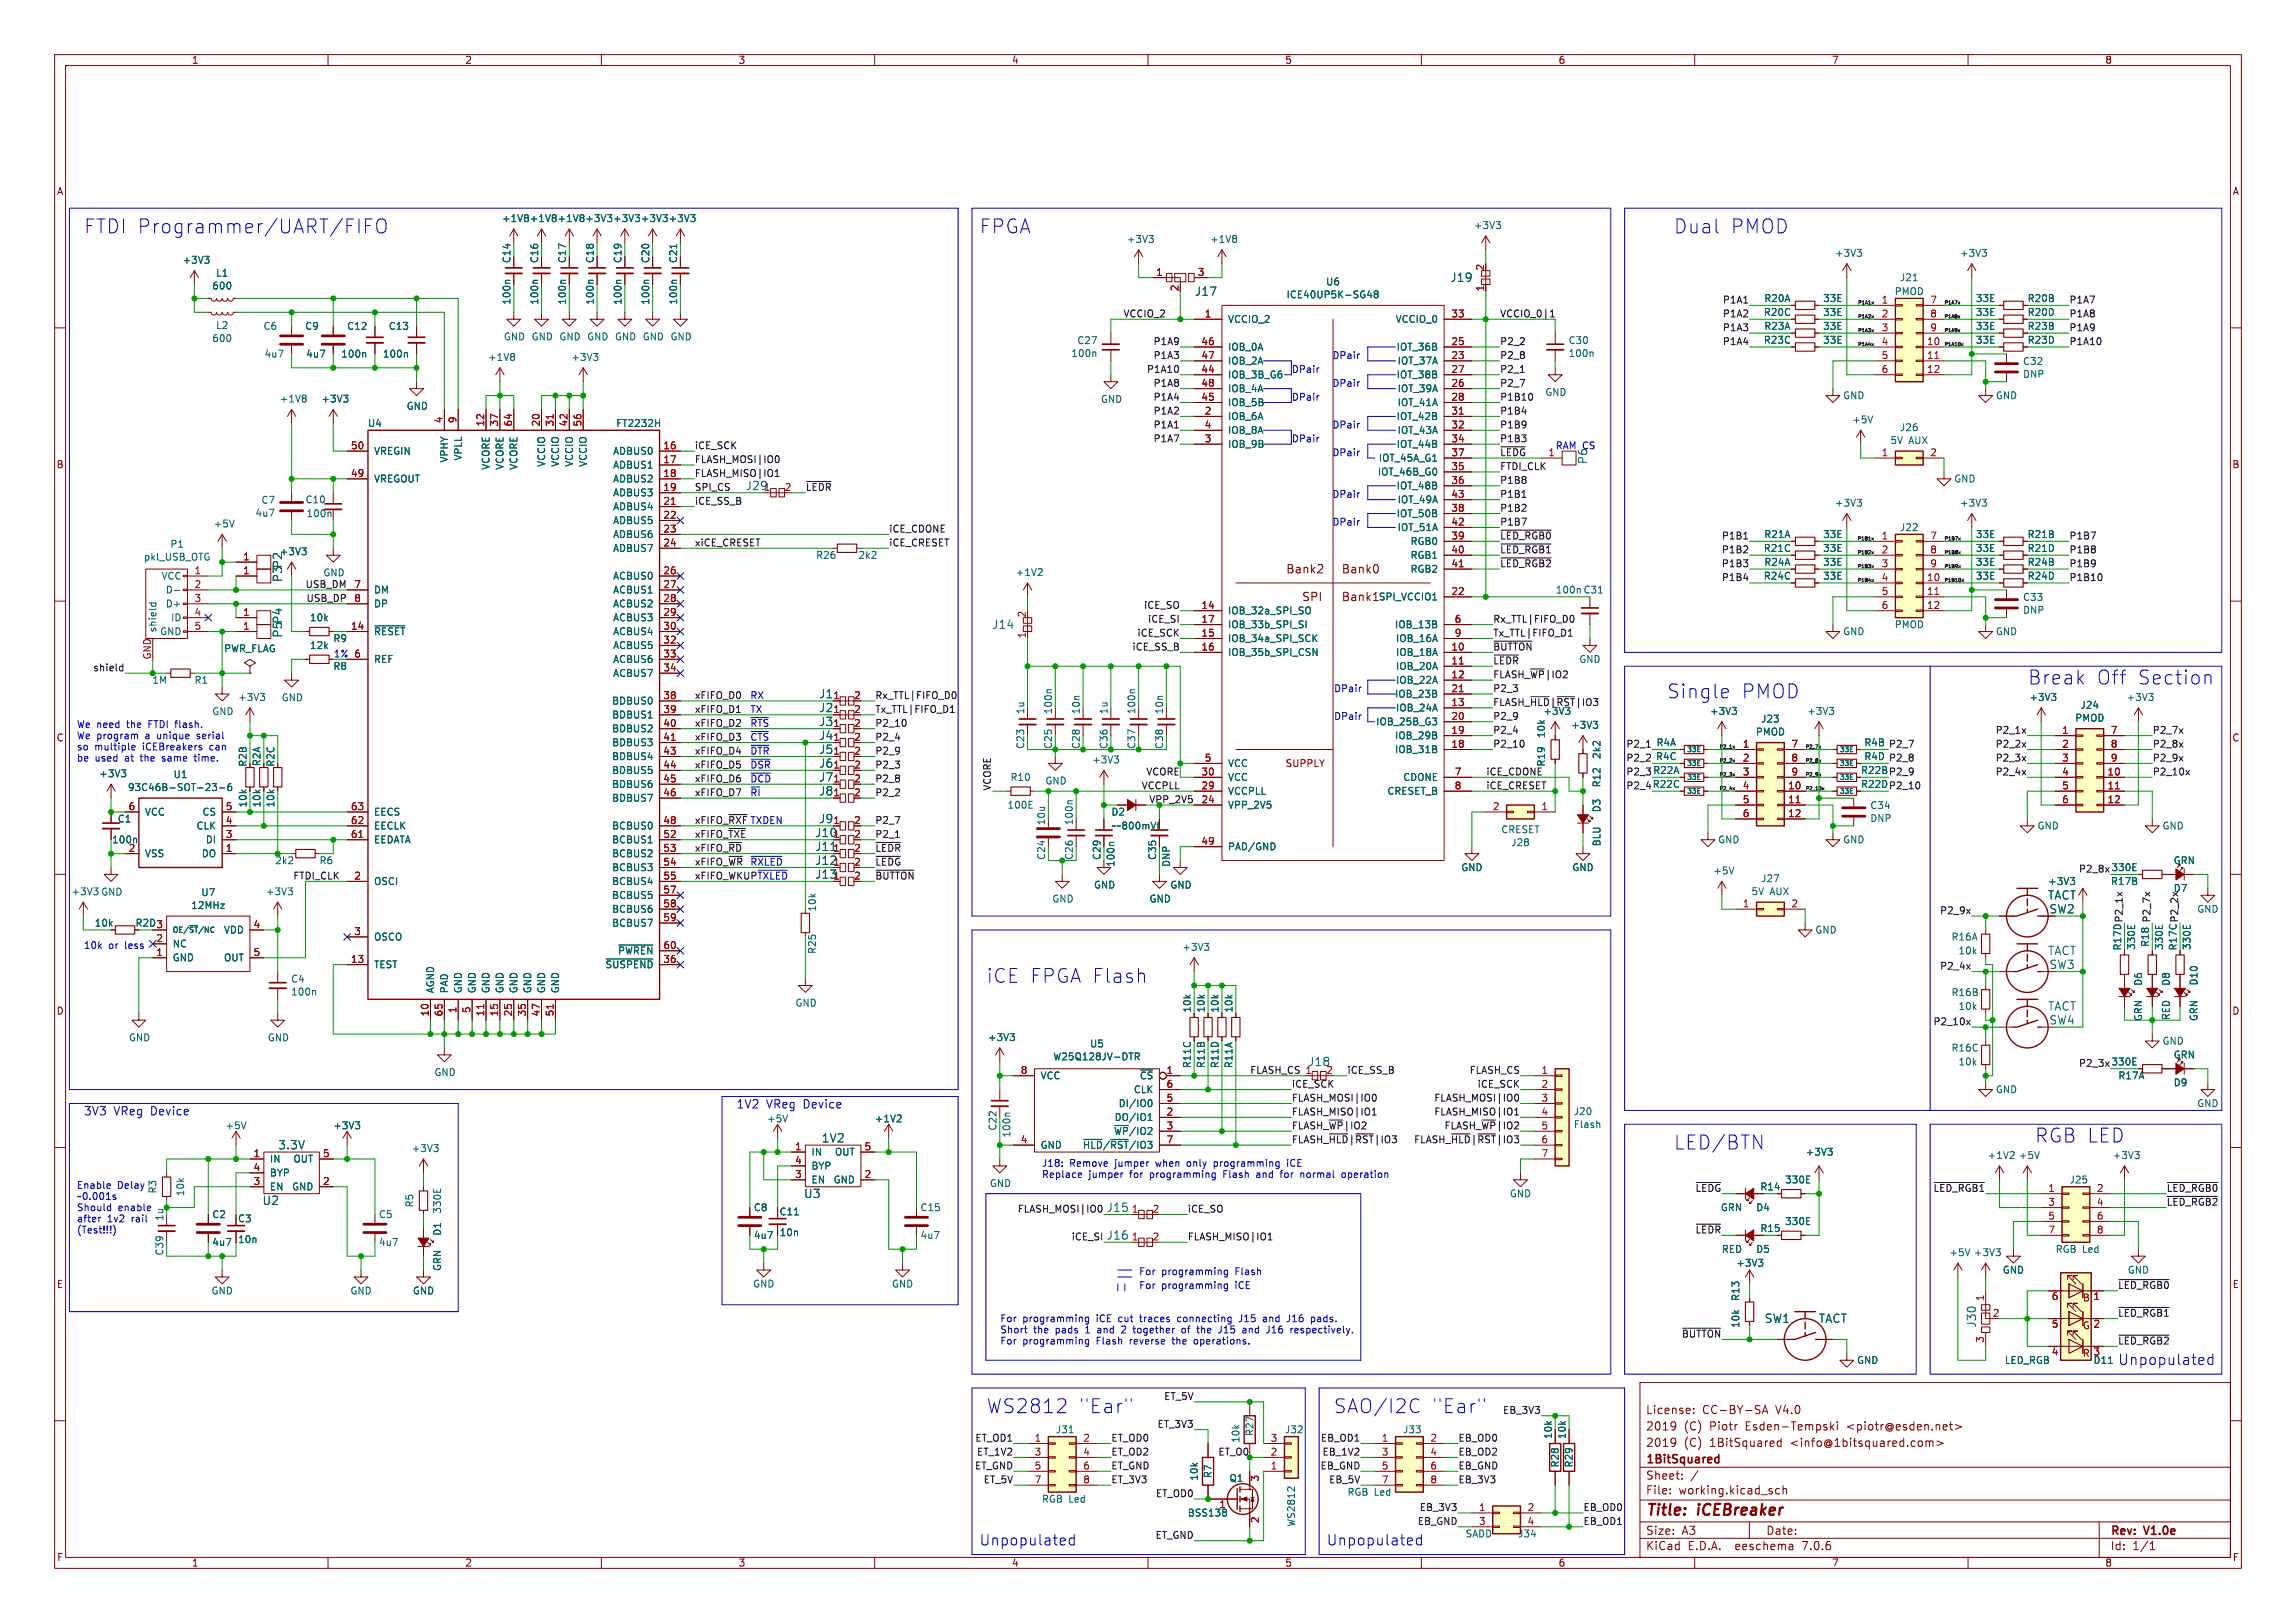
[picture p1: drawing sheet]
<svg xmlns="http://www.w3.org/2000/svg" width="420mm" height="297mm" viewBox="0 0 420 297" stroke-linecap="round" stroke-linejoin="round" font-family="sans-serif">
<defs><g id="words">
<g font-size="3.5" fill="#0000c2">
<text x="15.2" y="42.9">FTDI Programmer/UART/FIFO</text>
<text x="179.1" y="42.9">FPGA</text>
<text x="306.1" y="42.9">Dual</text>
<text x="316.4" y="42.9">PMOD</text>
<text x="370.8" y="125.5">Break</text>
<text x="383.4" y="125.5">Off</text>
<text x="390.8" y="125.5">Section</text>
<text x="304.8" y="128">Single</text>
<text x="318.4" y="128">PMOD</text>
<text x="180.3" y="180.1">iCE FPGA Flash</text>
<text x="372.1" y="209.3">RGB LED</text>
<text x="306.1" y="210.6">LED/BTN</text>
<text x="180.3" y="258.8">WS2812</text>
<text x="197.2" y="258.8">&quot;Ear&quot;</text>
<text x="243.8" y="258.8">SAO/I2C</text>
<text x="261.8" y="258.8">&quot;Ear&quot;</text>
</g>
<g font-size="2.8" fill="#840000">
<text x="301" y="277.9">Title:</text>
<text x="310.6" y="277.9">iCEBreaker</text>
</g>
<g font-size="2.7" fill="#0000c2">
<text x="387.3" y="249.9">Unpopulated</text>
<text x="179.1" y="283">Unpopulated</text>
<text x="242.6" y="283">Unpopulated</text>
</g>
<g font-size="2.1" fill="#006464">
<text x="265.2" y="51.8">J19</text>
<text x="218.5" y="54.3">J17</text>
<text x="136.3" y="89.9">J29</text>
<text x="51.8" y="106.6" transform="rotate(-90 51.8 106.6)">P3P2</text>
<text x="51.8" y="116.8" transform="rotate(-90 51.8 116.8)">P5P4</text>
<text x="181.4" y="115.3">J14</text>
<text x="149.7" y="128">J1</text>
<text x="149.7" y="130.5">J2</text>
<text x="149.7" y="133.1">J3</text>
<text x="149.7" y="135.6">J4</text>
<text x="149.7" y="138.2">J5</text>
<text x="149.7" y="140.7">J6</text>
<text x="149.7" y="143.2">J7</text>
<text x="149.7" y="145.8">J8</text>
<text x="149" y="155.9">J11</text>
<text x="149" y="153.4">J10</text>
<text x="149.7" y="150.9">J9</text>
<text x="149" y="161">J13</text>
<text x="149" y="158.5">J12</text>
<text x="374.5" y="164.8">TACT</text>
<text x="374.8" y="167.4">SW2</text>
<text x="374.5" y="175">TACT</text>
<text x="374.8" y="177.5">SW3</text>
<text x="374.5" y="185.1">TACT</text>
<text x="374.8" y="187.7">SW4</text>
<text x="239.2" y="195.3">J18</text>
<text x="150.2" y="209.3">1V2</text>
<text x="50.8" y="210.5">3.3V</text>
<text x="47.9" y="220.7">U2</text>
<text x="147" y="219.4">U3</text>
<text x="202.4" y="222">J15</text>
<text x="202.4" y="227.1">J16</text>
<text x="322.7" y="242.3">SW1</text>
<text x="332.6" y="242.3">TACT</text>
<text x="361.7" y="243" transform="rotate(-90 361.7 243)">J30</text>
</g>
<g font-size="2.1" fill="#0000c2">
<text x="290.6" y="85" transform="rotate(-90 290.6 85)">P6</text>
<text x="134.6" y="203">1V2</text>
<text x="140.1" y="203">VReg</text>
<text x="147" y="203">Device</text>
<text x="15.2" y="204.2">3V3</text>
<text x="20.8" y="204.2">VReg</text>
<text x="27.6" y="204.2">Device</text>
</g>
<g font-size="2.1" fill="#840000">
<text x="235.1" y="105.2">Bank2</text>
<text x="245.3" y="105.2">Bank0</text>
<text x="238" y="110.3">SPI</text>
<text x="245.3" y="110.3">Bank1</text>
<text x="301" y="262">2019</text>
<text x="301" y="259">License:</text>
<text x="308" y="262">(C)</text>
<text x="311.4" y="259">CC-BY-SA</text>
<text x="312.8" y="262">Piotr</text>
<text x="319.5" y="262">Esden-Tempski</text>
<text x="324.9" y="259">V4.0</text>
<text x="338.1" y="262">&lt;piotr@esden.net&gt;</text>
<text x="301" y="268.2">1BitSquared</text>
<text x="301" y="265">2019</text>
<text x="308" y="265">(C)</text>
<text x="312.8" y="265">1BitSquared</text>
<text x="327.7" y="265">&lt;info@1bitsquared.com&gt;</text>
<text x="301" y="273.7">File:</text>
<text x="301" y="271">Sheet:</text>
<text x="307.1" y="273.7">working.kicad_sch</text>
<text x="301" y="281.1">Size:</text>
<text x="307.6" y="281.1">A3</text>
<text x="323" y="281.1">Date:</text>
<text x="386" y="281.3">Rev:</text>
<text x="392.4" y="281.3">V1.0e</text>
<text x="301" y="283.9">KiCad</text>
<text x="308.7" y="283.9">E.D.A.</text>
<text x="317.6" y="283.9">eeschema</text>
<text x="330" y="283.9">7.0.6</text>
<text x="386" y="283.9">Id:</text>
<text x="390.1" y="283.9">1/1</text>
</g>
<g font-size="1.8" fill="#840000">
<text x="35" y="11.9">1</text>
<text x="85" y="11.9">2</text>
<text x="135" y="11.9">3</text>
<text x="185" y="11.9">4</text>
<text x="235" y="11.9">5</text>
<text x="285" y="11.9">6</text>
<text x="335" y="11.9">7</text>
<text x="385" y="11.9">8</text>
<text x="10.3" y="35.9">A</text>
<text x="408.3" y="35.9">A</text>
<text x="10.3" y="85.9">B</text>
<text x="408.2" y="85.9">B</text>
<text x="10.3" y="135.9">C</text>
<text x="408.2" y="135.9">C</text>
<text x="45.3" y="140.4" transform="rotate(-90 45.3 140.4)">R2B</text>
<text x="47.9" y="140.3" transform="rotate(-90 47.9 140.3)">R2A</text>
<text x="50.4" y="140.4" transform="rotate(-90 50.4 140.4)">R2C</text>
<text x="235.1" y="140.6">SUPPLY</text>
<text x="24.7" y="169.8">R2D3</text>
<text x="10.3" y="185.9">D</text>
<text x="408.2" y="185.9">D</text>
<text x="43.4" y="223.9">C3</text>
<text x="142.5" y="222.6">C11</text>
<text x="10.3" y="235.9">E</text>
<text x="380.9" y="238.4">B</text>
<text x="408.3" y="235.9">E</text>
<text x="380.9" y="243.4">G</text>
<text x="380.9" y="248.5">R</text>
<text x="10.3" y="285.9">F</text>
<text x="35" y="286.9">1</text>
<text x="85" y="286.9">2</text>
<text x="135" y="286.9">3</text>
<text x="185" y="286.9">4</text>
<text x="235" y="286.9">5</text>
<text x="285" y="286.9">6</text>
<text x="335" y="286.9">7</text>
<text x="385" y="286.9">8</text>
<text x="408.3" y="285.9">F</text>
</g>
<g font-size="1.8" fill="#006464">
<text x="91.7" y="40.8">+1V8 +1V8 +1V8 +3V3 +3V3 +3V3 +3V3</text>
<text x="206" y="44.7">+3V3</text>
<text x="221.3" y="44.7">+1V8</text>
<text x="269.5" y="42.1">+3V3</text>
<text x="335.6" y="47.2">+3V3</text>
<text x="358.4" y="47.2">+3V3</text>
<text x="33.3" y="48.5">+3V3</text>
<text x="38.7" y="53.2">600</text>
<text x="39.4" y="50.8">L1</text>
<text x="93.6" y="48.3" transform="rotate(-90 93.6 48.3)">C14</text>
<text x="98.7" y="48.3" transform="rotate(-90 98.7 48.3)">C16</text>
<text x="103.7" y="48.3" transform="rotate(-90 103.7 48.3)">C17</text>
<text x="108.8" y="48.3" transform="rotate(-90 108.8 48.3)">C18</text>
<text x="113.9" y="48.3" transform="rotate(-90 113.9 48.3)">C19</text>
<text x="119" y="48.3" transform="rotate(-90 119 48.3)">C20</text>
<text x="124.1" y="48.3" transform="rotate(-90 124.1 48.3)">C21</text>
<text x="242.5" y="52.4">U6</text>
<text x="347.5" y="51.7">J21</text>
<text x="93.6" y="55.9" transform="rotate(-90 93.6 55.9)">100n</text>
<text x="98.7" y="55.9" transform="rotate(-90 98.7 55.9)">100n</text>
<text x="103.7" y="55.9" transform="rotate(-90 103.7 55.9)">100n</text>
<text x="108.8" y="55.9" transform="rotate(-90 108.8 55.9)">100n</text>
<text x="113.9" y="55.9" transform="rotate(-90 113.9 55.9)">100n</text>
<text x="119" y="55.9" transform="rotate(-90 119 55.9)">100n</text>
<text x="124.1" y="55.9" transform="rotate(-90 124.1 55.9)">100n</text>
<text x="224.5" y="59.3">VCCIO_2</text>
<text x="235.2" y="54.8">ICE40UP5K-SG48</text>
<text x="255.2" y="59.3">VCCIO_0</text>
<text x="322.5" y="58">R20C</text>
<text x="322.6" y="55.5">R20A</text>
<text x="333.4" y="55.5">33E</text>
<text x="333.4" y="58">33E</text>
<text x="346.5" y="54.2">PMOD</text>
<text x="361.3" y="55.5">33E</text>
<text x="361.3" y="58">33E</text>
<text x="370.8" y="55.5">R20B</text>
<text x="370.8" y="58">R20D</text>
<text x="38.7" y="62.8">600</text>
<text x="39.4" y="60.4">L2</text>
<text x="48.1" y="60.6">C6</text>
<text x="48.3" y="65.6">4u7</text>
<text x="55.7" y="60.6">C9</text>
<text x="55.9" y="65.6">4u7</text>
<text x="62.3" y="65.6">100n</text>
<text x="63.4" y="60.6">C12</text>
<text x="69.9" y="65.6">100n</text>
<text x="71" y="60.6">C13</text>
<text x="92.1" y="62.5">GND GND GND GND GND GND GND</text>
<text x="195.9" y="65.5">100n</text>
<text x="197" y="63.2">C27</text>
<text x="224.5" y="64.4">IOB_0A</text>
<text x="255.4" y="64.4">IOT_36B</text>
<text x="286.8" y="63.2">C30</text>
<text x="286.8" y="65.5">100n</text>
<text x="322.5" y="63.1">R23C</text>
<text x="322.6" y="60.6">R23A</text>
<text x="333.4" y="60.6">33E</text>
<text x="333.4" y="63.1">33E</text>
<text x="361.3" y="63.1">33E</text>
<text x="361.3" y="60.6">33E</text>
<text x="370.8" y="63.1">R23D</text>
<text x="370.8" y="60.6">R23B</text>
<text x="89.2" y="66.2">+1V8</text>
<text x="104.4" y="66.2">+3V3</text>
<text x="224.5" y="69.4">IOB_3B_G6</text>
<text x="224.5" y="66.9">IOB_2A</text>
<text x="224.5" y="72">IOB_4A</text>
<text x="255.4" y="69.4">IOT_38B</text>
<text x="255.6" y="66.9">IOT_37A</text>
<text x="255.6" y="72">IOT_39A</text>
<text x="370" y="67">C32</text>
<text x="370" y="69.3">DNP</text>
<text x="51.1" y="73.9">+1V8</text>
<text x="58.7" y="73.9">+3V3</text>
<text x="74.3" y="75.2">GND</text>
<text x="201.3" y="73.9">GND</text>
<text x="224.5" y="77.1">IOB_6A</text>
<text x="224.5" y="74.5">IOB_5B</text>
<text x="255.4" y="77.1">IOT_42B</text>
<text x="255.6" y="74.5">IOT_41A</text>
<text x="282.6" y="72.6">GND</text>
<text x="337.1" y="73.3">GND</text>
<text x="338.7" y="77.7">+5V</text>
<text x="365" y="73.3">GND</text>
<text x="67.2" y="78.3">U4</text>
<text x="68.3" y="83.4">VREGIN</text>
<text x="112.1" y="83.4">ADBUS0</text>
<text x="112.6" y="78.3">FT2232H</text>
<text x="224.5" y="82.1">IOB_9B</text>
<text x="224.5" y="79.6">IOB_8A</text>
<text x="255.4" y="82.1">IOT_44B</text>
<text x="255.6" y="79.6">IOT_43A</text>
<text x="345.7" y="81.5">5V</text>
<text x="347.5" y="79.1">J26</text>
<text x="349.2" y="81.5">AUX</text>
<text x="68.3" y="88.5">VREGOUT</text>
<text x="82.1" y="84.7" transform="rotate(-90 82.1 84.7)">VPHY</text>
<text x="84.7" y="84.4" transform="rotate(-90 84.7 84.4)">VPLL</text>
<text x="89.8" y="86.1" transform="rotate(-90 89.8 86.1)">VCORE</text>
<text x="92.3" y="86.1" transform="rotate(-90 92.3 86.1)">VCORE</text>
<text x="94.8" y="86.1" transform="rotate(-90 94.8 86.1)">VCORE</text>
<text x="99.9" y="85.5" transform="rotate(-90 99.9 85.5)">VCCIO</text>
<text x="102.5" y="85.5" transform="rotate(-90 102.5 85.5)">VCCIO</text>
<text x="105" y="85.5" transform="rotate(-90 105 85.5)">VCCIO</text>
<text x="107.5" y="85.5" transform="rotate(-90 107.5 85.5)">VCCIO</text>
<text x="112.1" y="86">ADBUS1</text>
<text x="112.1" y="88.5">ADBUS2</text>
<text x="139.6" y="89.9">1</text>
<text x="251.9" y="87.2">IOT_46B_G0</text>
<text x="252.1" y="84.7">IOT_45A_G1</text>
<text x="255.4" y="89.8">IOT_48B</text>
<text x="357.4" y="88.5">GND</text>
<text x="46.6" y="94.7">4u7</text>
<text x="47.7" y="92.4">C7</text>
<text x="55.8" y="92.3">C10</text>
<text x="56" y="94.8">100n</text>
<text x="112.1" y="91">ADBUS3</text>
<text x="112.1" y="93.6">ADBUS4</text>
<text x="255.4" y="94.8">IOT_50B</text>
<text x="255.6" y="92.3">IOT_49A</text>
<text x="335.6" y="92.9">+3V3</text>
<text x="358.4" y="92.9">+3V3</text>
<text x="31.1" y="100.4">P1</text>
<text x="39" y="96.7">+5V</text>
<text x="51.1" y="101.8">+3V3</text>
<text x="112.1" y="96.1">ADBUS5</text>
<text x="112.1" y="98.7">ADBUS6</text>
<text x="112.1" y="101.2">ADBUS7</text>
<text x="255.6" y="97.4">IOT_51A</text>
<text x="257.9" y="99.9">RGB0</text>
<text x="322.5" y="101.2">R21C</text>
<text x="322.6" y="98.7">R21A</text>
<text x="333.4" y="101.2">33E</text>
<text x="333.4" y="98.7">33E</text>
<text x="347.5" y="97.4">J22</text>
<text x="361.3" y="101.2">33E</text>
<text x="361.3" y="98.7">33E</text>
<text x="370.8" y="101.2">R21D</text>
<text x="370.8" y="98.7">R21B</text>
<text x="26.2" y="102.8">pkl_USB_OTG</text>
<text x="29.4" y="106.3">VCC</text>
<text x="112.1" y="106.3">ACBUS0</text>
<text x="149.2" y="102.5">R26</text>
<text x="156.9" y="102.5">2k2</text>
<text x="185.7" y="105.6">+1V2</text>
<text x="257.9" y="102.5">RGB1</text>
<text x="257.9" y="105">RGB2</text>
<text x="322.5" y="106.3">R24C</text>
<text x="322.6" y="103.7">R24A</text>
<text x="333.4" y="106.3">33E</text>
<text x="333.4" y="103.7">33E</text>
<text x="361.3" y="103.7">33E</text>
<text x="361.3" y="106.3">33E</text>
<text x="370.8" y="103.7">R24B</text>
<text x="370.8" y="106.3">R24D</text>
<text x="30.2" y="108.8">D-</text>
<text x="30.2" y="111.4">D+</text>
<text x="31.2" y="113.9">ID</text>
<text x="56.6" y="113.9">10k</text>
<text x="68.3" y="108.8">DM</text>
<text x="68.3" y="111.4">DP</text>
<text x="112.1" y="108.8">ACBUS1</text>
<text x="112.1" y="111.4">ACBUS2</text>
<text x="112.1" y="113.9">ACBUS3</text>
<text x="224.5" y="112.6">IOB_32a_SPI_SO</text>
<text x="252.1" y="110.1">SPI_VCCIO1</text>
<text x="284.5" y="108.8">100n C31</text>
<text x="370" y="110.2">C33</text>
<text x="370" y="112.5">DNP</text>
<text x="28.8" y="115.8" transform="rotate(-90 28.8 115.8)">shield</text>
<text x="29.2" y="116.4">GND</text>
<text x="40.9" y="119.6">PWR_FLAG</text>
<text x="56.6" y="119">12k</text>
<text x="60.9" y="117.7">R9</text>
<text x="68.3" y="116.4">~{RESET}</text>
<text x="112.1" y="116.4">ACBUS4</text>
<text x="112.1" y="119">ACBUS5</text>
<text x="224.5" y="117.7">IOB_34a_SPI_SCK</text>
<text x="224.5" y="115.2">IOB_33b_SPI_SI</text>
<text x="255.1" y="115.2">IOB_13B</text>
<text x="255.3" y="117.7">IOB_16A</text>
<text x="337.1" y="116.4">GND</text>
<text x="346.5" y="115.2">PMOD</text>
<text x="365" y="116.4">GND</text>
<text x="27.8" y="125.3">1M</text>
<text x="35.5" y="125.3">R1</text>
<text x="60.9" y="122.8">R8</text>
<text x="68.3" y="121.5">REF</text>
<text x="112.1" y="121.5">ACBUS6</text>
<text x="112.1" y="124.1">ACBUS7</text>
<text x="224.5" y="120.2">IOB_35b_SPI_CSN</text>
<text x="255.3" y="120.2">IOB_18A</text>
<text x="255.3" y="122.8">IOB_20A</text>
<text x="255.3" y="125.3">IOB_22A</text>
<text x="288.8" y="121.5">GND</text>
<text x="38.7" y="131.1">GND</text>
<text x="43.5" y="128.5">+3V3</text>
<text x="51.4" y="128.5">GND</text>
<text x="111.9" y="129.1">BDBUS0</text>
<text x="111.9" y="131.7">BDBUS1</text>
<text x="187.6" y="130.8" transform="rotate(-90 187.6 130.8)">1u</text>
<text x="192.6" y="130.8" transform="rotate(-90 192.6 130.8)">100n</text>
<text x="197.7" y="130.8" transform="rotate(-90 197.7 130.8)">10n</text>
<text x="202.8" y="130.8" transform="rotate(-90 202.8 130.8)">1u</text>
<text x="207.9" y="130.8" transform="rotate(-90 207.9 130.8)">100n</text>
<text x="213" y="130.8" transform="rotate(-90 213 130.8)">10n</text>
<text x="255.1" y="127.9">IOB_23B</text>
<text x="255.3" y="130.4">IOB_24A</text>
<text x="273" y="129.3">FLASH_~{HLD}|~{RST}|IO3</text>
<text x="282.2" y="131">+3V3</text>
<text x="312.7" y="131">+3V3</text>
<text x="330.5" y="131">+3V3</text>
<text x="371.1" y="128.5">+3V3</text>
<text x="380.5" y="129.9">J24</text>
<text x="388.9" y="128.5">+3V3</text>
<text x="111.9" y="134.2">BDBUS2</text>
<text x="111.9" y="136.8">BDBUS3</text>
<text x="251.6" y="132.9">IOB_25B_G3</text>
<text x="255.1" y="135.5">IOB_29B</text>
<text x="282.8" y="135.2" transform="rotate(-90 282.8 135.2)">10k</text>
<text x="287.3" y="133.6">+3V3</text>
<text x="302.9" y="136.8">R4A</text>
<text x="321.1" y="134.8">PMOD</text>
<text x="322.1" y="132.4">J23</text>
<text x="340.9" y="136.8">R4B</text>
<text x="379.5" y="132.3">PMOD</text>
<text x="18.1" y="142.4">+3V3</text>
<text x="31.6" y="142.6">U1</text>
<text x="111.9" y="139.3">BDBUS4</text>
<text x="111.9" y="141.8">BDBUS5</text>
<text x="184.7" y="143.1">R10</text>
<text x="191.1" y="143.8">GND</text>
<text x="199.7" y="139.9">+3V3</text>
<text x="224.5" y="143.1">VCC</text>
<text x="224.5" y="140.6">VCC</text>
<text x="255.1" y="138">IOB_31B</text>
<text x="256.6" y="143.1">CDONE</text>
<text x="282.8" y="140.4" transform="rotate(-90 282.8 140.4)">R19</text>
<text x="293" y="139" transform="rotate(-90 293 139)">2k2</text>
<text x="302.3" y="141.8">R22A</text>
<text x="302.8" y="139.3">R4C</text>
<text x="340.3" y="141.8">R22B</text>
<text x="340.9" y="139.3">R4D</text>
<text x="23.3" y="145">93C46B-SOT-23-6</text>
<text x="26.4" y="149.5">VCC</text>
<text x="36.9" y="149.5">CS</text>
<text x="45.3" y="147.9" transform="rotate(-90 45.3 147.9)">10k</text>
<text x="47.9" y="147.9" transform="rotate(-90 47.9 147.9)">10k</text>
<text x="50.4" y="147.9" transform="rotate(-90 50.4 147.9)">10k</text>
<text x="68.3" y="149.5">EECS</text>
<text x="111.9" y="144.4">BDBUS6</text>
<text x="111.9" y="146.9">BDBUS7</text>
<text x="184.2" y="148.2">100E</text>
<text x="203.2" y="149.5">D2</text>
<text x="224.5" y="148.2">VPP_2V5</text>
<text x="224.5" y="145.6">VCCPLL</text>
<text x="253.7" y="145.6">CRESET_B</text>
<text x="293" y="148.7" transform="rotate(-90 293 148.7)">D3</text>
<text x="293" y="144.2" transform="rotate(-90 293 144.2)">R12</text>
<text x="302.2" y="144.4">R22C</text>
<text x="340.3" y="144.4">R22D</text>
<text x="342" y="148.3">C34</text>
<text x="20.4" y="154.5">100n</text>
<text x="21.4" y="150.7">C1</text>
<text x="23.4" y="156">2</text>
<text x="35.9" y="152">CLK</text>
<text x="37.5" y="154.5">DI</text>
<text x="68.3" y="154.5">EEDATA</text>
<text x="68.3" y="152">EECLK</text>
<text x="111.9" y="152">BCBUS0</text>
<text x="111.9" y="154.5">BCBUS1</text>
<text x="191.4" y="151.1" transform="rotate(-90 191.4 151.1)">10u</text>
<text x="196.4" y="151.1" transform="rotate(-90 196.4 151.1)">100n</text>
<text x="203.2" y="152">~~800mVf</text>
<text x="224.5" y="155.8">PAD/GND</text>
<text x="274.5" y="152.7">CRESET</text>
<text x="276.3" y="155">J28</text>
<text x="293" y="155" transform="rotate(-90 293 155)">BLU</text>
<text x="314.2" y="154.5">GND</text>
<text x="337.1" y="154.5">GND</text>
<text x="342" y="150.6">DNP</text>
<text x="372.6" y="152">GND</text>
<text x="395.5" y="152">GND</text>
<text x="26.4" y="157.1">VSS</text>
<text x="36.8" y="157.1">DO</text>
<text x="50.2" y="158.3">2k2</text>
<text x="58.3" y="158.3">R6</text>
<text x="111.9" y="157.1">BCBUS2</text>
<text x="111.9" y="159.6">BCBUS3</text>
<text x="201.5" y="157.5" transform="rotate(-90 201.5 157.5)">C29</text>
<text x="204.1" y="158.7" transform="rotate(-90 204.1 158.7)">100n</text>
<text x="211.7" y="157.5" transform="rotate(-90 211.7 157.5)">C35</text>
<text x="214.2" y="158.7" transform="rotate(-90 214.2 158.7)">DNP</text>
<text x="267.2" y="159.6">GND</text>
<text x="287.5" y="159.6">GND</text>
<text x="313.3" y="160.2">+5V</text>
<text x="322.1" y="161.6">J27</text>
<text x="386.1" y="159.6">330E</text>
<text x="397.5" y="158.3">GRN</text>
<text x="13" y="164">+3V3</text>
<text x="18.4" y="164.1">GND</text>
<text x="34.9" y="166.5">12MHz</text>
<text x="36.7" y="164.2">U7</text>
<text x="48.5" y="164">+3V3</text>
<text x="68.3" y="162.2">OSCI</text>
<text x="111.9" y="162.2">BCBUS4</text>
<text x="111.9" y="164.7">BCBUS5</text>
<text x="111.9" y="167.2">BCBUS6</text>
<text x="149.5" y="166.9" transform="rotate(-90 149.5 166.9)">10k</text>
<text x="192.4" y="165.4">GND</text>
<text x="200" y="162.8">GND</text>
<text x="210.2" y="165.4">GND</text>
<text x="214" y="162.8">GND</text>
<text x="320.3" y="164">5V</text>
<text x="323.8" y="164">AUX</text>
<text x="374.5" y="162.2">+3V3</text>
<text x="386" y="162.2">R17B</text>
<text x="397.5" y="163.4">D7</text>
<text x="401.8" y="167.2">GND</text>
<text x="17.2" y="169.8">10k</text>
<text x="31.5" y="173.6">NC</text>
<text x="40.9" y="171">VDD</text>
<text x="68.3" y="172.3">OSCO</text>
<text x="111.9" y="169.8">BCBUS7</text>
<text x="332" y="171">GND</text>
<text x="356.9" y="172.3">R16A</text>
<text x="390.8" y="173.9" transform="rotate(-90 390.8 173.9)">330E</text>
<text x="393.3" y="173.4" transform="rotate(-90 393.3 173.4)">R18</text>
<text x="395.8" y="173.9" transform="rotate(-90 395.8 173.9)">330E</text>
<text x="400.9" y="173.9" transform="rotate(-90 400.9 173.9)">330E</text>
<text x="31.5" y="176.1">GND</text>
<text x="40.9" y="176.1">OUT</text>
<text x="68.3" y="177.4">TEST</text>
<text x="110.7" y="177.4">~{SUSPEND}</text>
<text x="113" y="174.9">~{PWREN}</text>
<text x="149.5" y="174.7" transform="rotate(-90 149.5 174.7)">R25</text>
<text x="216.2" y="174.2">+3V3</text>
<text x="358.2" y="174.9">10k</text>
<text x="388.2" y="174" transform="rotate(-90 388.2 174)">R17D</text>
<text x="398.4" y="174" transform="rotate(-90 398.4 174)">R17C</text>
<text x="53.1" y="180">C4</text>
<text x="53.1" y="182.4">100n</text>
<text x="79.6" y="181.9" transform="rotate(-90 79.6 181.9)">AGND</text>
<text x="82.1" y="181.9" transform="rotate(-90 82.1 181.9)">PAD</text>
<text x="84.7" y="181.9" transform="rotate(-90 84.7 181.9)">GND</text>
<text x="87.2" y="181.9" transform="rotate(-90 87.2 181.9)">GND</text>
<text x="89.8" y="181.9" transform="rotate(-90 89.8 181.9)">GND</text>
<text x="92.3" y="181.9" transform="rotate(-90 92.3 181.9)">GND</text>
<text x="94.8" y="181.9" transform="rotate(-90 94.8 181.9)">GND</text>
<text x="97.4" y="181.9" transform="rotate(-90 97.4 181.9)">GND</text>
<text x="99.9" y="181.9" transform="rotate(-90 99.9 181.9)">GND</text>
<text x="102.5" y="181.9" transform="rotate(-90 102.5 181.9)">GND</text>
<text x="145.4" y="184.4">GND</text>
<text x="218" y="185.4" transform="rotate(-90 218 185.4)">10k</text>
<text x="220.6" y="185.4" transform="rotate(-90 220.6 185.4)">10k</text>
<text x="223.1" y="185.4" transform="rotate(-90 223.1 185.4)">10k</text>
<text x="225.7" y="185.4" transform="rotate(-90 225.7 185.4)">10k</text>
<text x="356.9" y="182.5">R16B</text>
<text x="358.2" y="185">10k</text>
<text x="392" y="180.5" transform="rotate(-90 392 180.5)">D6</text>
<text x="397.1" y="180.5" transform="rotate(-90 397.1 180.5)">D8</text>
<text x="402.2" y="180.4" transform="rotate(-90 402.2 180.4)">D10</text>
<text x="23.5" y="190.8">GND</text>
<text x="48.9" y="190.8">GND</text>
<text x="180.6" y="190.7">+3V3</text>
<text x="199.3" y="191.9">U5</text>
<text x="392" y="187" transform="rotate(-90 392 187)">GRN</text>
<text x="395.5" y="191.4">GND</text>
<text x="397.1" y="186.8" transform="rotate(-90 397.1 186.8)">RED</text>
<text x="402.2" y="187" transform="rotate(-90 402.2 187)">GRN</text>
<text x="79.4" y="197.1">GND</text>
<text x="190.2" y="197.7">VCC</text>
<text x="192.6" y="194.2">W25Q128JV-DTR</text>
<text x="208.4" y="197.7">~{CS}</text>
<text x="218" y="195.6" transform="rotate(-90 218 195.6)">R11C</text>
<text x="220.6" y="195.6" transform="rotate(-90 220.6 195.6)">R11B</text>
<text x="223.1" y="195.6" transform="rotate(-90 223.1 195.6)">R11D</text>
<text x="225.7" y="195.6" transform="rotate(-90 225.7 195.6)">R11A</text>
<text x="242.5" y="196.6">2</text>
<text x="356.9" y="192.6">R16C</text>
<text x="358.2" y="195.2">10k</text>
<text x="386.1" y="195.2">330E</text>
<text x="387.4" y="197.7">R17A</text>
<text x="397.5" y="193.9">GRN</text>
<text x="204.5" y="202.8">DI/IO0</text>
<text x="207.3" y="200.3">CLK</text>
<text x="365" y="200.3">GND</text>
<text x="397.5" y="199">D9</text>
<text x="401.8" y="202.8">GND</text>
<text x="41.1" y="206.9">+5V</text>
<text x="60.9" y="206.9">+3V3</text>
<text x="140.2" y="205.6">+5V</text>
<text x="159.9" y="205.6">+1V2</text>
<text x="182.5" y="207" transform="rotate(-90 182.5 207)">C22</text>
<text x="185" y="208.3" transform="rotate(-90 185 208.3)">100n</text>
<text x="203.7" y="207.9">~{WP}/IO2</text>
<text x="203.8" y="205.3">DO/IO1</text>
<text x="287.8" y="204.3">J20</text>
<text x="287.8" y="206.6">Flash</text>
<text x="49.3" y="213">IN</text>
<text x="49.3" y="215.5">BYP</text>
<text x="53.6" y="213">OUT</text>
<text x="75.2" y="211">+3V3</text>
<text x="148.3" y="211.7">IN</text>
<text x="148.3" y="214.2">BYP</text>
<text x="152.6" y="211.7">OUT</text>
<text x="190.2" y="210.4">GND</text>
<text x="198" y="210.4">~{HLD}/~{RST}/IO3</text>
<text x="330.2" y="211.7">+3V3</text>
<text x="363.5" y="212.3">+1V2</text>
<text x="369.2" y="212.3">+5V</text>
<text x="386.4" y="212.3">+3V3</text>
<text x="28.8" y="218.5" transform="rotate(-90 28.8 218.5)">R3</text>
<text x="33.9" y="219" transform="rotate(-90 33.9 219)">10k</text>
<text x="49.3" y="218">EN</text>
<text x="53.3" y="218">GND</text>
<text x="75.8" y="221.1" transform="rotate(-90 75.8 221.1)">R5</text>
<text x="137.8" y="221.8">C8</text>
<text x="148.3" y="216.8">EN</text>
<text x="152.4" y="216.8">GND</text>
<text x="168.3" y="221.8">C15</text>
<text x="181" y="217.4">GND</text>
<text x="276.1" y="219.3">GND</text>
<text x="314.7" y="221.8">GRN</text>
<text x="321.2" y="221.8">D4</text>
<text x="321.9" y="218">R14</text>
<text x="326.4" y="216.8">330E</text>
<text x="378.5" y="216.8">J25</text>
<text x="30.1" y="223.5" transform="rotate(-90 30.1 223.5)">1u</text>
<text x="38.7" y="223.1">C2</text>
<text x="43.4" y="227.7">10n</text>
<text x="69.2" y="223.1">C5</text>
<text x="80.9" y="226.2" transform="rotate(-90 80.9 226.2)">D1</text>
<text x="80.9" y="222.2" transform="rotate(-90 80.9 222.2)">330E</text>
<text x="137.8" y="226.9">4u7</text>
<text x="142.5" y="226.4">10n</text>
<text x="168.3" y="226.9">4u7</text>
<text x="321.9" y="225.7">R15</text>
<text x="326.4" y="224.4">330E</text>
<text x="38.7" y="228.2">4u7</text>
<text x="69.2" y="228.2">4u7</text>
<text x="80.9" y="232.7" transform="rotate(-90 80.9 232.7)">GRN</text>
<text x="314.9" y="229.5">RED</text>
<text x="317.5" y="232">+3V3</text>
<text x="321.2" y="229.5">D5</text>
<text x="356.5" y="230.1">+5V</text>
<text x="361" y="230.1">+3V3</text>
<text x="366.3" y="233.3">GND</text>
<text x="375.9" y="229.5">RGB Led</text>
<text x="389.1" y="233.3">GND</text>
<text x="38.6" y="237.1">GND</text>
<text x="64" y="237.1">GND</text>
<text x="75.4" y="237.1">GND</text>
<text x="137.7" y="235.8">GND</text>
<text x="163.1" y="235.8">GND</text>
<text x="318.4" y="238.2" transform="rotate(-90 318.4 238.2)">R13</text>
<text x="318.4" y="243.1" transform="rotate(-90 318.4 243.1)">10k</text>
<text x="339.6" y="249.8">GND</text>
<text x="366.6" y="249.8">LED_RGB</text>
<text x="382.9" y="249.8">D11</text>
<text x="193" y="262.5">J31</text>
<text x="229.5" y="262.9" transform="rotate(-90 229.5 262.9)">R27</text>
<text x="235" y="262.5">J32</text>
<text x="256.6" y="262.5">J33</text>
<text x="284.1" y="263.4" transform="rotate(-90 284.1 263.4)">10k</text>
<text x="286.6" y="263.4" transform="rotate(-90 286.6 263.4)">10k</text>
<text x="226.9" y="264.2" transform="rotate(-90 226.9 264.2)">10k</text>
<text x="285.3" y="268.6" transform="rotate(-90 285.3 268.6)">R28</text>
<text x="287.9" y="268.6" transform="rotate(-90 287.9 268.6)">R29</text>
<text x="190.5" y="275.2">RGB Led</text>
<text x="219.3" y="271.1" transform="rotate(-90 219.3 271.1)">10k</text>
<text x="221.8" y="270.6" transform="rotate(-90 221.8 270.6)">R7</text>
<text x="224.8" y="271.4">Q1</text>
<text x="246.4" y="273.9">RGB Led</text>
<text x="217.2" y="277.7">BSS138</text>
<text x="237.1" y="279.5" transform="rotate(-90 237.1 279.5)">WS2812</text>
<text x="268" y="281.5">SADD</text>
<text x="277.6" y="281.5">J34</text>
</g>
<g font-size="1.8" fill="#a90000">
<text x="211.4" y="50.5">1</text>
<text x="215.6" y="53.4" transform="rotate(-90 215.6 53.4)">2</text>
<text x="219" y="50.5">3</text>
<text x="271.5" y="53.4" transform="rotate(-90 271.5 53.4)">1</text>
<text x="271.5" y="49.6" transform="rotate(-90 271.5 49.6)">2</text>
<text x="220.3" y="58.2">1</text>
<text x="265.4" y="58.2">33</text>
<text x="344.1" y="55.6">1</text>
<text x="344.1" y="58.2">2</text>
<text x="353" y="55.6">7</text>
<text x="353" y="58.2">8</text>
<text x="219.7" y="63.2">46</text>
<text x="219.7" y="65.8">47</text>
<text x="265.4" y="65.8">23</text>
<text x="265.4" y="63.2">25</text>
<text x="344.1" y="60.7">3</text>
<text x="344.1" y="63.2">4</text>
<text x="344.1" y="65.8">5</text>
<text x="352.4" y="63.2">10</text>
<text x="352.4" y="65.8">11</text>
<text x="353" y="60.7">9</text>
<text x="219.7" y="68.3">44</text>
<text x="219.7" y="70.9">48</text>
<text x="265.4" y="70.9">26</text>
<text x="265.4" y="68.3">27</text>
<text x="344.1" y="68.3">6</text>
<text x="352.4" y="68.3">12</text>
<text x="81" y="77.5" transform="rotate(-90 81 77.5)">4</text>
<text x="83.6" y="77.5" transform="rotate(-90 83.6 77.5)">9</text>
<text x="219.7" y="73.4">45</text>
<text x="220.3" y="75.9">2</text>
<text x="265.4" y="73.4">28</text>
<text x="265.4" y="75.9">31</text>
<text x="64.1" y="82.3">50</text>
<text x="88.6" y="78.1" transform="rotate(-90 88.6 78.1)">12</text>
<text x="91.2" y="78.1" transform="rotate(-90 91.2 78.1)">37</text>
<text x="93.7" y="78.1" transform="rotate(-90 93.7 78.1)">64</text>
<text x="98.8" y="78.1" transform="rotate(-90 98.8 78.1)">20</text>
<text x="101.3" y="78.1" transform="rotate(-90 101.3 78.1)">31</text>
<text x="103.9" y="78.1" transform="rotate(-90 103.9 78.1)">42</text>
<text x="106.4" y="78.1" transform="rotate(-90 106.4 78.1)">56</text>
<text x="121.2" y="82.3">16</text>
<text x="220.3" y="81">3</text>
<text x="220.3" y="78.5">4</text>
<text x="265.4" y="78.5">32</text>
<text x="265.4" y="81">34</text>
<text x="265.4" y="83.6">37</text>
<text x="283.1" y="83.6">1</text>
<text x="344.1" y="83.6">1</text>
<text x="353" y="83.6">2</text>
<text x="64.1" y="87.4">49</text>
<text x="121.2" y="84.8">17</text>
<text x="121.2" y="87.4">18</text>
<text x="121.2" y="89.9">19</text>
<text x="143.4" y="89.9">2</text>
<text x="265.4" y="86.1">35</text>
<text x="265.4" y="88.6">36</text>
<text x="121.2" y="92.5">21</text>
<text x="121.2" y="95">22</text>
<text x="265.4" y="93.7">38</text>
<text x="265.4" y="91.2">43</text>
<text x="121.2" y="97.5">23</text>
<text x="121.2" y="100.1">24</text>
<text x="265.4" y="98.8">39</text>
<text x="265.4" y="101.3">40</text>
<text x="265.4" y="96.3">42</text>
<text x="344.1" y="98.8">1</text>
<text x="344.1" y="101.3">2</text>
<text x="353" y="98.8">7</text>
<text x="353" y="101.3">8</text>
<text x="35.5" y="105.2">1</text>
<text x="35.5" y="107.7">2</text>
<text x="44.4" y="105.2">1</text>
<text x="44.4" y="102.6">1</text>
<text x="64.7" y="107.7">7</text>
<text x="121.2" y="105.2">26</text>
<text x="121.2" y="107.7">27</text>
<text x="265.4" y="103.9">41</text>
<text x="344.1" y="103.9">3</text>
<text x="344.1" y="106.4">4</text>
<text x="352.4" y="106.4">10</text>
<text x="353" y="103.9">9</text>
<text x="35.5" y="110.2">3</text>
<text x="35.5" y="112.8">4</text>
<text x="44.4" y="112.8">1</text>
<text x="64.7" y="110.2">8</text>
<text x="121.2" y="110.2">28</text>
<text x="121.2" y="112.8">29</text>
<text x="187.7" y="113.1" transform="rotate(-90 187.7 113.1)">2</text>
<text x="219.7" y="111.5">14</text>
<text x="265.4" y="109">22</text>
<text x="344.1" y="109">5</text>
<text x="344.1" y="111.5">6</text>
<text x="352.4" y="109">11</text>
<text x="352.4" y="111.5">12</text>
<text x="35.5" y="115.3">5</text>
<text x="44.4" y="115.3">1</text>
<text x="64.1" y="115.3">14</text>
<text x="121.2" y="115.3">30</text>
<text x="121.2" y="117.9">32</text>
<text x="187.7" y="116.9" transform="rotate(-90 187.7 116.9)">1</text>
<text x="219.7" y="116.6">15</text>
<text x="219.7" y="119.1">16</text>
<text x="219.7" y="114">17</text>
<text x="265.4" y="119.1">10</text>
<text x="266" y="114">6</text>
<text x="266" y="116.6">9</text>
<text x="27.7" y="120.8" transform="rotate(-90 27.7 120.8)">GND</text>
<text x="64.7" y="120.4">6</text>
<text x="121.2" y="120.4">33</text>
<text x="121.2" y="122.9">34</text>
<text x="265.4" y="121.7">11</text>
<text x="265.4" y="124.2">12</text>
<text x="121.2" y="128">38</text>
<text x="121.2" y="130.6">39</text>
<text x="152.3" y="128">1</text>
<text x="152.3" y="130.6">1</text>
<text x="156.1" y="128">2</text>
<text x="156.1" y="130.6">2</text>
<text x="265.4" y="129.3">13</text>
<text x="265.4" y="131.8">20</text>
<text x="265.4" y="126.7">21</text>
<text x="121.2" y="133.1">40</text>
<text x="121.2" y="135.6">41</text>
<text x="152.3" y="133.1">1</text>
<text x="152.3" y="135.6">1</text>
<text x="156.1" y="133.1">2</text>
<text x="156.1" y="135.6">2</text>
<text x="265.4" y="136.9">18</text>
<text x="265.4" y="134.4">19</text>
<text x="318.7" y="136.9">1</text>
<text x="327.6" y="136.9">7</text>
<text x="377.1" y="134.4">1</text>
<text x="377.1" y="136.9">2</text>
<text x="386" y="134.4">7</text>
<text x="386" y="136.9">8</text>
<text x="121.2" y="138.2">43</text>
<text x="121.2" y="140.7">44</text>
<text x="121.2" y="143.3">45</text>
<text x="152.3" y="138.2">1</text>
<text x="152.3" y="140.7">1</text>
<text x="152.3" y="143.3">1</text>
<text x="156.1" y="138.2">2</text>
<text x="156.1" y="140.7">2</text>
<text x="156.1" y="143.3">2</text>
<text x="219.7" y="142">30</text>
<text x="220.3" y="139.4">5</text>
<text x="266" y="142">7</text>
<text x="318.7" y="139.4">2</text>
<text x="318.7" y="142">3</text>
<text x="327.6" y="139.4">8</text>
<text x="327.6" y="142">9</text>
<text x="377.1" y="139.4">3</text>
<text x="377.1" y="142">4</text>
<text x="385.4" y="142">10</text>
<text x="386" y="139.4">9</text>
<text x="23.4" y="148.3">6</text>
<text x="41.2" y="148.3">5</text>
<text x="64.1" y="148.3">63</text>
<text x="121.2" y="145.8">46</text>
<text x="152.3" y="145.8">1</text>
<text x="156.1" y="145.8">2</text>
<text x="219.7" y="147.1">24</text>
<text x="219.7" y="144.5">29</text>
<text x="266" y="144.5">8</text>
<text x="273" y="148.3">2</text>
<text x="281.9" y="148.3">1</text>
<text x="318.7" y="144.5">4</text>
<text x="318.7" y="147.1">5</text>
<text x="318.7" y="149.6">6</text>
<text x="327" y="144.5">10</text>
<text x="327" y="147.1">11</text>
<text x="327" y="149.6">12</text>
<text x="377.1" y="144.5">5</text>
<text x="377.1" y="147.1">6</text>
<text x="385.4" y="144.5">11</text>
<text x="385.4" y="147.1">12</text>
<text x="41.2" y="156">1</text>
<text x="41.2" y="153.4">3</text>
<text x="41.2" y="150.9">4</text>
<text x="64.1" y="153.4">61</text>
<text x="64.1" y="150.9">62</text>
<text x="121.2" y="150.9">48</text>
<text x="121.2" y="153.4">52</text>
<text x="121.2" y="156">53</text>
<text x="152.3" y="156">1</text>
<text x="152.3" y="150.9">1</text>
<text x="152.3" y="153.4">1</text>
<text x="156.1" y="156">2</text>
<text x="156.1" y="150.9">2</text>
<text x="156.1" y="153.4">2</text>
<text x="219.7" y="154.7">49</text>
<text x="64.7" y="161">2</text>
<text x="121.2" y="158.5">54</text>
<text x="121.2" y="161">55</text>
<text x="152.3" y="161">1</text>
<text x="152.3" y="158.5">1</text>
<text x="156.1" y="161">2</text>
<text x="156.1" y="158.5">2</text>
<text x="121.2" y="163.6">57</text>
<text x="121.2" y="166.1">58</text>
<text x="318.7" y="166.1">1</text>
<text x="327.6" y="166.1">2</text>
<text x="28.5" y="172.5">2</text>
<text x="46.3" y="169.9">4</text>
<text x="64.7" y="171.2">3</text>
<text x="121.2" y="168.7">59</text>
<text x="121.2" y="173.7">60</text>
<text x="28.5" y="175">1</text>
<text x="46.3" y="175">5</text>
<text x="64.1" y="176.3">13</text>
<text x="121.2" y="176.3">36</text>
<text x="83.6" y="185.5" transform="rotate(-90 83.6 185.5)">1</text>
<text x="86.1" y="185.5" transform="rotate(-90 86.1 185.5)">5</text>
<text x="78.5" y="186.1" transform="rotate(-90 78.5 186.1)">10</text>
<text x="81" y="186.1" transform="rotate(-90 81 186.1)">65</text>
<text x="88.6" y="186.1" transform="rotate(-90 88.6 186.1)">11</text>
<text x="91.2" y="186.1" transform="rotate(-90 91.2 186.1)">15</text>
<text x="93.7" y="186.1" transform="rotate(-90 93.7 186.1)">25</text>
<text x="96.3" y="186.1" transform="rotate(-90 96.3 186.1)">35</text>
<text x="98.8" y="186.1" transform="rotate(-90 98.8 186.1)">47</text>
<text x="101.3" y="186.1" transform="rotate(-90 101.3 186.1)">51</text>
<text x="186.6" y="196.6">8</text>
<text x="213.3" y="196.6">1</text>
<text x="281.9" y="196.6">1</text>
<text x="213.3" y="201.7">5</text>
<text x="213.3" y="199.1">6</text>
<text x="281.9" y="199.1">2</text>
<text x="281.9" y="201.7">3</text>
<text x="186.6" y="209.3">4</text>
<text x="213.3" y="204.2">2</text>
<text x="213.3" y="206.8">3</text>
<text x="213.3" y="209.3">7</text>
<text x="281.9" y="204.2">4</text>
<text x="281.9" y="206.8">5</text>
<text x="281.9" y="209.3">6</text>
<text x="46.3" y="211.8">1</text>
<text x="46.3" y="214.4">4</text>
<text x="59" y="211.8">5</text>
<text x="145.3" y="210.6">1</text>
<text x="145.3" y="215.6">3</text>
<text x="145.3" y="213.1">4</text>
<text x="158" y="215.6">2</text>
<text x="158" y="210.6">5</text>
<text x="281.9" y="211.8">7</text>
<text x="46.3" y="216.9">3</text>
<text x="59" y="216.9">2</text>
<text x="206.9" y="222">1</text>
<text x="210.7" y="222">2</text>
<text x="374.6" y="218.2">1</text>
<text x="374.6" y="220.7">3</text>
<text x="383.5" y="218.2">2</text>
<text x="383.5" y="220.7">4</text>
<text x="206.9" y="227.1">1</text>
<text x="210.7" y="227.1">2</text>
<text x="374.6" y="223.3">5</text>
<text x="374.6" y="225.8">7</text>
<text x="383.5" y="223.3">6</text>
<text x="383.5" y="225.8">8</text>
<text x="363" y="238.2" transform="rotate(-90 363 238.2)">1</text>
<text x="375.2" y="238.2">6</text>
<text x="382.8" y="238.2">1</text>
<text x="363" y="245.8" transform="rotate(-90 363 245.8)">3</text>
<text x="364.4" y="241">2</text>
<text x="375.2" y="243.3">5</text>
<text x="382.8" y="243.3">2</text>
<text x="375.2" y="248.4">4</text>
<text x="382.8" y="248.4">3</text>
<text x="189.2" y="263.9">1</text>
<text x="198" y="263.9">2</text>
<text x="232.3" y="263.9">3</text>
<text x="252.7" y="263.9">1</text>
<text x="261.5" y="263.9">2</text>
<text x="189.2" y="266.4">3</text>
<text x="189.2" y="269">5</text>
<text x="198" y="266.4">4</text>
<text x="198" y="269">6</text>
<text x="232.3" y="269">1</text>
<text x="232.3" y="266.4">2</text>
<text x="252.7" y="266.4">3</text>
<text x="252.7" y="269">5</text>
<text x="261.5" y="266.4">4</text>
<text x="261.5" y="269">6</text>
<text x="189.2" y="271.5">7</text>
<text x="198" y="271.5">8</text>
<text x="230.6" y="271.2" transform="rotate(-90 230.6 271.2)">3</text>
<text x="252.7" y="271.5">7</text>
<text x="261.5" y="271.5">8</text>
<text x="222.9" y="276.3">1</text>
<text x="230.6" y="278.8" transform="rotate(-90 230.6 278.8)">2</text>
<text x="270.4" y="276.6">1</text>
<text x="270.4" y="279.1">3</text>
<text x="279.3" y="276.6">2</text>
<text x="279.3" y="279.1">4</text>
</g>
<g font-size="1.8" fill="#0f0f0f">
<text x="205.4" y="58.2">VCCIO_2</text>
<text x="274.3" y="58.2">VCCIO_0|1</text>
<text x="315.1" y="55.6">P1A1</text>
<text x="315.1" y="58.2">P1A2</text>
<text x="378.5" y="55.6">P1A7</text>
<text x="378.5" y="58.2">P1A8</text>
<text x="210.9" y="65.8">P1A3</text>
<text x="210.9" y="63.2">P1A9</text>
<text x="274.3" y="65.8">P2_8</text>
<text x="274.3" y="63.2">P2_2</text>
<text x="315.1" y="63.2">P1A4</text>
<text x="315.1" y="60.7">P1A3</text>
<text x="378.5" y="63.2">P1A10</text>
<text x="378.5" y="60.7">P1A9</text>
<text x="209.7" y="68.3">P1A10</text>
<text x="210.9" y="70.9">P1A8</text>
<text x="274.3" y="68.3">P2_1</text>
<text x="274.3" y="70.9">P2_7</text>
<text x="210.9" y="73.4">P1A4</text>
<text x="210.9" y="75.9">P1A2</text>
<text x="274.3" y="75.9">P1B4</text>
<text x="274.3" y="73.4">P1B10</text>
<text x="127" y="82.3">iCE_SCK</text>
<text x="210.9" y="78.5">P1A1</text>
<text x="210.9" y="81">P1A7</text>
<text x="274.3" y="78.5">P1B9</text>
<text x="274.3" y="81">P1B3</text>
<text x="274.3" y="83.6">~{LEDG}</text>
<text x="127" y="84.8">FLASH_MOSI|IO0</text>
<text x="127" y="89.9">SPI_CS</text>
<text x="127" y="87.4">FLASH_MISO|IO1</text>
<text x="147.3" y="89.9">~{LEDR}</text>
<text x="274.3" y="86.1">FTDI_CLK</text>
<text x="274.3" y="88.6">P1B8</text>
<text x="127" y="92.4">iCE_SS_B</text>
<text x="274.3" y="91.2">P1B1</text>
<text x="274.3" y="93.7">P1B2</text>
<text x="127" y="100.1">xiCE_CRESET</text>
<text x="162.6" y="97.5">iCE_CDONE</text>
<text x="162.6" y="100.1">iCE_CRESET</text>
<text x="274.3" y="101.3">~{LED_RGB1}</text>
<text x="274.3" y="98.8">~{LED_RGB0}</text>
<text x="274.3" y="96.3">P1B7</text>
<text x="314.9" y="101.3">P1B2</text>
<text x="314.9" y="98.8">P1B1</text>
<text x="378.5" y="98.8">P1B7</text>
<text x="378.5" y="101.3">P1B8</text>
<text x="55.8" y="107.7">USB_DM</text>
<text x="59.1" y="105.7">GND</text>
<text x="274.3" y="103.9">~{LED_RGB2}</text>
<text x="314.9" y="106.4">P1B4</text>
<text x="314.9" y="103.9">P1B3</text>
<text x="378.5" y="106.4">P1B10</text>
<text x="378.5" y="103.9">P1B9</text>
<text x="56" y="110.2">USB_DP</text>
<text x="209.2" y="111.5">iCE_SO</text>
<text x="207" y="119.1">iCE_SS_B</text>
<text x="208" y="116.6">iCE_SCK</text>
<text x="209.9" y="114">iCE_SI</text>
<text x="273" y="116.6">Tx_TTL|FIFO_D1</text>
<text x="273" y="119.1">~{BUTTON}</text>
<text x="273" y="114">Rx_TTL|FIFO_D0</text>
<text x="17" y="122.9">shield</text>
<text x="273" y="124.2">FLASH_~{WP}|IO2</text>
<text x="273" y="121.7">~{LEDR}</text>
<text x="127" y="128">xFIFO_D0</text>
<text x="127" y="130.5">xFIFO_D1</text>
<text x="160" y="130.5">Tx_TTL|FIFO_D1</text>
<text x="160" y="128">Rx_TTL|FIFO_D0</text>
<text x="273" y="131.8">P2_9</text>
<text x="273" y="126.7">P2_3</text>
<text x="127" y="133.1">xFIFO_D2</text>
<text x="127" y="135.6">xFIFO_D3</text>
<text x="160" y="135.6">P2_4</text>
<text x="160" y="133.1">P2_10</text>
<text x="273" y="134.4">P2_4</text>
<text x="273" y="136.9">P2_10</text>
<text x="297.4" y="136.9">P2_1</text>
<text x="340.9" y="136.8">R4B P2_7</text>
<text x="365" y="134.4">P2_1x</text>
<text x="365" y="136.9">P2_2x</text>
<text x="393.7" y="134.4">P2_7x</text>
<text x="393.7" y="136.9">P2_8x</text>
<text x="127" y="140.7">xFIFO_D5</text>
<text x="127" y="143.2">xFIFO_D6</text>
<text x="127" y="138.2">xFIFO_D4</text>
<text x="160" y="140.7">P2_3</text>
<text x="160" y="143.2">P2_8</text>
<text x="160" y="138.2">P2_9</text>
<text x="209.6" y="142">VCORE</text>
<text x="271.8" y="142">iCE_CDONE</text>
<text x="297.4" y="139.4">P2_2</text>
<text x="297.4" y="142">P2_3 R22A</text>
<text x="340.3" y="141.8">R22B P2_9</text>
<text x="340.9" y="139.3">R4D P2_8</text>
<text x="365" y="139.4">P2_3x</text>
<text x="365" y="142">P2_4x</text>
<text x="393.7" y="142">P2_10x</text>
<text x="393.7" y="139.4">P2_9x</text>
<text x="127" y="145.8">xFIFO_D7</text>
<text x="160" y="145.8">P2_2</text>
<text x="181.3" y="144.8" transform="rotate(-90 181.3 144.8)">VCORE</text>
<text x="208.7" y="144.5">VCCPLL</text>
<text x="271.8" y="144.5">iCE_CRESET</text>
<text x="297.4" y="144.5">P2_4 R22C</text>
<text x="340.3" y="144.4">R22D P2_10</text>
<text x="127" y="155.9">xFIFO_~{RD}</text>
<text x="127" y="150.9">xFIFO_~{RXF}</text>
<text x="127" y="153.4">xFIFO_~{TXE}</text>
<text x="160" y="153.4">P2_1</text>
<text x="160" y="150.9">P2_7</text>
<text x="160" y="155.9">~{LEDR}</text>
<text x="53.6" y="161">FTDI_CLK</text>
<text x="127" y="158.5">xFIFO_~{WR}</text>
<text x="160" y="158.5">~{LEDG}</text>
<text x="160" y="161">~{BUTTON}</text>
<text x="380.2" y="159.8">P2_8x 330E</text>
<text x="354.8" y="167.4">P2_9x</text>
<text x="393.4" y="168.9" transform="rotate(-90 393.4 168.9)">P2_7x</text>
<text x="354.8" y="177.5">P2_4x</text>
<text x="388.2" y="174" transform="rotate(-90 388.2 174)">R17D P2_1x</text>
<text x="398.4" y="174" transform="rotate(-90 398.4 174)">R17C P2_2x</text>
<text x="353.6" y="187.7">P2_10x</text>
<text x="228.6" y="196.6">FLASH_CS 1</text>
<text x="246.4" y="196.6">iCE_SS_B</text>
<text x="268.7" y="196.6">FLASH_CS</text>
<text x="380.2" y="195.3">P2_3x 330E</text>
<text x="236.2" y="199.1">iCE_SCK</text>
<text x="236.2" y="201.7">FLASH_MOSI|IO0</text>
<text x="262.3" y="201.7">FLASH_MOSI|IO0</text>
<text x="270.2" y="199.1">iCE_SCK</text>
<text x="236.2" y="206.7">FLASH_~{WP}|IO2</text>
<text x="236.2" y="204.2">FLASH_MISO|IO1</text>
<text x="262.3" y="204.2">FLASH_MISO|IO1</text>
<text x="264.1" y="206.7">FLASH_~{WP}|IO2</text>
<text x="186.1" y="222">FLASH_MOSI|IO0</text>
<text x="217.2" y="222">iCE_SO</text>
<text x="353.6" y="218.2">~{LED_RGB1}</text>
<text x="396.2" y="218.2">~{LED_RGB0}</text>
<text x="396.2" y="220.7">~{LED_RGB2}</text>
<text x="195.9" y="227.1">iCE_SI</text>
<text x="217.2" y="227.1">FLASH_MISO|IO1</text>
<text x="387.3" y="236">~{LED_RGB0}</text>
<text x="307.6" y="244.8">~{BUTTON}</text>
<text x="387.3" y="241">~{LED_RGB1}</text>
<text x="387.3" y="246.1">~{LED_RGB2}</text>
<text x="212.9" y="256.3">ET_5V</text>
<text x="178.3" y="263.9">ET_OD1</text>
<text x="203.2" y="263.9">ET_OD0</text>
<text x="211.6" y="261.4">ET_3V3</text>
<text x="241.5" y="263.9">EB_OD1</text>
<text x="266.7" y="263.9">EB_OD0</text>
<text x="274.8" y="258.8">EB_3V3</text>
<text x="178.3" y="269">ET_GND</text>
<text x="178.6" y="266.4">ET_1V2</text>
<text x="203.2" y="269">ET_GND</text>
<text x="203.2" y="266.4">ET_OD2</text>
<text x="222.8" y="266.4">ET_O0</text>
<text x="241.5" y="269">EB_GND</text>
<text x="241.8" y="266.4">EB_1V2</text>
<text x="266.7" y="266.4">EB_OD2</text>
<text x="266.7" y="269">EB_GND</text>
<text x="179.8" y="271.5">ET_5V</text>
<text x="203.2" y="271.5">ET_3V3</text>
<text x="211.3" y="274.1">ET_OD0</text>
<text x="243" y="271.5">EB_5V</text>
<text x="266.7" y="271.5">EB_3V3</text>
<text x="211.3" y="281.7">ET_GND</text>
<text x="259.2" y="279.1">EB_GND</text>
<text x="259.6" y="276.6">EB_3V3</text>
<text x="289.6" y="279.1">EB_OD1</text>
<text x="289.6" y="276.6">EB_OD0</text>
</g>
<g font-size="1.8" fill="#0000c2">
<text x="243.6" y="65.8">DPair</text>
<text x="236.2" y="68.3">DPair</text>
<text x="243.6" y="70.9">DPair</text>
<text x="236.2" y="73.4">DPair</text>
<text x="236.2" y="81">DPair</text>
<text x="243.6" y="78.5">DPair</text>
<text x="243.6" y="83.6">DPair</text>
<text x="284.5" y="82.3">RAM CS</text>
<text x="243.6" y="91.2">DPair</text>
<text x="243.6" y="96.3">DPair</text>
<text x="137.2" y="128">RX</text>
<text x="137.2" y="130.6">TX</text>
<text x="243.9" y="131.8">DPair</text>
<text x="243.9" y="126.8">DPair</text>
<text x="14" y="133.3">We need</text>
<text x="14" y="135.4">We program</text>
<text x="14" y="137.4">so</text>
<text x="17.3" y="137.4">multiple</text>
<text x="23.3" y="133.3">the</text>
<text x="26.2" y="137.4">iCEBreakers</text>
<text x="26.7" y="135.4">a</text>
<text x="27.5" y="133.3">FTDI flash.</text>
<text x="29" y="135.4">unique</text>
<text x="36.5" y="135.4">serial</text>
<text x="38.6" y="137.4">can</text>
<text x="137.2" y="133.1">~{RTS}</text>
<text x="137.2" y="135.6">~{CTS}</text>
<text x="14" y="139.5">be</text>
<text x="17.4" y="139.5">used</text>
<text x="23" y="139.5">at</text>
<text x="26" y="139.5">the</text>
<text x="30.1" y="139.5">same</text>
<text x="36.3" y="139.5">time.</text>
<text x="137.2" y="143.3">~{DCD}</text>
<text x="137.2" y="138.2">~{DTR}</text>
<text x="137.2" y="140.7">~{DSR}</text>
<text x="137.2" y="145.8">~{RI}</text>
<text x="137.2" y="150.9">TXDEN</text>
<text x="127" y="161">xFIFO_WKUP~{TXLED}</text>
<text x="137.2" y="158.5">~{RXLED}</text>
<text x="15.2" y="173.7">10k</text>
<text x="19.9" y="173.7">or</text>
<text x="23" y="173.7">less</text>
<text x="190.5" y="213.6">J18:</text>
<text x="190.5" y="215.7">Replace</text>
<text x="195.7" y="213.6">Remove</text>
<text x="199.2" y="215.7">jumper</text>
<text x="204.1" y="213.6">jumper</text>
<text x="206.8" y="215.7">for</text>
<text x="210.6" y="215.7">programming</text>
<text x="211.7" y="213.6">when</text>
<text x="217.6" y="213.6">only</text>
<text x="222.7" y="213.6">programming</text>
<text x="224.3" y="215.7">Flash</text>
<text x="230.5" y="215.7">and</text>
<text x="235.1" y="215.7">for</text>
<text x="236.3" y="213.6">iCE</text>
<text x="239" y="215.7">normal</text>
<text x="246.7" y="215.7">operation</text>
<text x="14" y="217.6">Enable</text>
<text x="14" y="219.7">~0.001s</text>
<text x="14" y="221.7">Should</text>
<text x="21.5" y="217.6">Delay</text>
<text x="21.6" y="221.7">enable</text>
<text x="14" y="223.8">after</text>
<text x="14" y="225.8">(Test!!!)</text>
<text x="19.6" y="223.8">1v2</text>
<text x="24.2" y="223.8">rail</text>
<text x="208.3" y="233.4">For</text>
<text x="212.5" y="233.4">programming</text>
<text x="226.1" y="233.4">Flash</text>
<text x="208.3" y="236">For</text>
<text x="212.5" y="236">programming</text>
<text x="226.1" y="236">iCE</text>
<text x="182.9" y="242">For</text>
<text x="182.9" y="244.1">Short</text>
<text x="187.1" y="242">programming</text>
<text x="189.1" y="244.1">the</text>
<text x="193.2" y="244.1">pads</text>
<text x="198.9" y="244.1">1</text>
<text x="200.7" y="242">iCE</text>
<text x="201.2" y="244.1">and</text>
<text x="204.9" y="242">cut</text>
<text x="205.8" y="244.1">2</text>
<text x="208.2" y="244.1">together</text>
<text x="209" y="242">traces</text>
<text x="216.1" y="242">connecting</text>
<text x="217.3" y="244.1">of</text>
<text x="220.3" y="244.1">the</text>
<text x="224.4" y="244.1">J15</text>
<text x="227.6" y="242">J15</text>
<text x="229" y="244.1">and</text>
<text x="232.1" y="242">and</text>
<text x="233.6" y="244.1">J16</text>
<text x="236.8" y="242">J16</text>
<text x="238.2" y="244.1">respectively.</text>
<text x="241.3" y="242">pads.</text>
<text x="182.9" y="246.1">For</text>
<text x="187.1" y="246.1">programming</text>
<text x="200.7" y="246.1">Flash</text>
<text x="207" y="246.1">reverse</text>
<text x="215" y="246.1">the</text>
<text x="219.1" y="246.1">operations.</text>
</g>
<g font-size="1.8" fill="#009600">
<text x="61" y="120.4">1% 6</text>
<text x="187.6" y="137.2" transform="rotate(-90 187.6 137.2)">C23</text>
<text x="192.6" y="137.2" transform="rotate(-90 192.6 137.2)">C25</text>
<text x="197.7" y="137.2" transform="rotate(-90 197.7 137.2)">C28</text>
<text x="202.8" y="137.2" transform="rotate(-90 202.8 137.2)">C36</text>
<text x="207.9" y="137.2" transform="rotate(-90 207.9 137.2)">C37</text>
<text x="213" y="137.2" transform="rotate(-90 213 137.2)">C38</text>
<text x="210.1" y="147.1">VPP_2V5</text>
<text x="191.4" y="157.5" transform="rotate(-90 191.4 157.5)">C24</text>
<text x="196.4" y="157.5" transform="rotate(-90 196.4 157.5)">C26</text>
<text x="236.2" y="209.3">FLASH_~{HLD}|~{RST}|IO3 FLASH_~{HLD}|~{RST}|IO3</text>
<text x="310" y="218.2">~{LEDG}</text>
<text x="310" y="225.8">~{LEDR}</text>
<text x="30.1" y="229.9" transform="rotate(-90 30.1 229.9)">C39</text>
</g>
<text font-size="1.4" fill="#006464" x="31.5" y="170.9">OE/~{ST}/NC</text>
<g font-size="1.2" fill="#006464">
<text x="308.5" y="137.8">33E</text>
<text x="336.4" y="137.8">33E</text>
<text x="308.5" y="142.9">33E</text>
<text x="308.5" y="140.4">33E</text>
<text x="336.4" y="142.9">33E</text>
<text x="336.4" y="140.4">33E</text>
<text x="308.5" y="145.5">33E</text>
<text x="336.4" y="145.5">33E</text>
</g>
<g font-size=".9" fill="#0f0f0f">
<text x="339.7" y="58.3">P1A2x</text>
<text x="339.7" y="55.7">P1A1x</text>
<text x="355.6" y="58.3">P1A8x</text>
<text x="355.6" y="55.7">P1A7x</text>
<text x="339.7" y="63.4">P1A4x</text>
<text x="339.7" y="60.8">P1A3x</text>
<text x="355.6" y="60.8">P1A9x</text>
<text x="355.6" y="63.4">P1A10x</text>
<text x="339.6" y="101.5">P1B2x</text>
<text x="339.6" y="98.9">P1B1x</text>
<text x="355.6" y="98.9">P1B7x</text>
<text x="355.6" y="101.5">P1B8x</text>
<text x="339.6" y="106.5">P1B4x</text>
<text x="339.6" y="104">P1B3x</text>
<text x="355.6" y="104">P1B9x</text>
<text x="355.6" y="106.5">P1B10x</text>
<text x="314.3" y="137">P2_1x</text>
<text x="330.2" y="137">P2_7x</text>
<text x="314.3" y="142.1">P2_3x</text>
<text x="314.3" y="139.6">P2_2x</text>
<text x="330.2" y="142.1">P2_9x</text>
<text x="330.2" y="139.6">P2_8x</text>
<text x="314.3" y="144.6">P2_4x</text>
<text x="330.2" y="144.6">P2_10x</text>
</g>
</g></defs>
<g fill="none" stroke="#840000" stroke-width=".18">
<path d="M10 10h400v277h-400zM12 12h396v273h-396zM60 10v2M110 10v2M160 10v2M210 10v2M260 10v2M310 10v2M360 10v2M10 60h2M35.6 49.5l-.8 1.3M35.6 49.5v2.6"/>
<path d="M35.6 49.5l.7 1.3M38.1 54.6h.5l.1 .4 .4 .1 .4-.1 .1-.4 .2 .4 .3 .1 .4-.1 .1-.4 .2 .4 .3 .1 .4-.1 .2-.4 .1 .4 .4 .1 .3-.1 .2-.4h.5M38.1 57.2h.5l.1 .3 .4 .2 .4-.2 .1-.3 .2 .3 .3 .2 .4-.2 .1-.3 .2 .3 .3 .2 .4-.2 .2-.3 .1 .3 .4 .2 .3-.2 .2-.3h.5M53.3 59.7v1.5M61 59.7v1.5M68.6 59.7v1.9M76.2 59.7v1.9M94 57.2v1.2h1.2l-1.2 1.3-1.3-1.3h1.3M94 41.9v2.6M94 47v1.9M94 50v2.1M94 41.9l-.8 1.3"/>
<path d="M94 41.9l.7 1.3M99.1 57.2v1.2h1.2l-1.2 1.3-1.3-1.3h1.3M99.1 41.9v2.6M99.1 47v1.9M99.1 50v2.1M99.1 41.9l-.8 1.3M99.1 41.9l.7 1.3M104.1 57.2v1.2h1.3l-1.3 1.3-1.2-1.3h1.2M104.1 41.9v2.6M104.1 47v1.9M104.1 50v2.1M104.1 41.9l-.7 1.3"/>
<path d="M104.1 41.9l.8 1.3M109.2 57.2v1.2h1.3l-1.3 1.3-1.3-1.3h1.3M109.2 41.9v2.6M109.2 47v1.9M109.2 50v2.1M109.2 41.9l-.7 1.3M109.2 41.9l.8 1.3M114.3 57.2v1.2h1.3l-1.3 1.3-1.3-1.3h1.3M114.3 41.9v2.6M114.3 47v1.9M114.3 50v2.1M114.3 41.9l-.8 1.3"/>
<path d="M114.3 41.9l.8 1.3M119.4 57.2v1.2h1.2l-1.2 1.3-1.3-1.3h1.3M119.4 41.9v2.6M119.4 47v1.9M119.4 50v2.1M119.4 41.9l-.8 1.3M119.4 41.9l.7 1.3M124.5 57.2v1.2h1.2l-1.2 1.3-1.3-1.3h1.3M124.5 41.9v2.6M124.5 47v1.9M124.5 50v2.1M124.5 41.9l-.8 1.3"/>
<path d="M124.5 41.9l.7 1.3M208.3 45.7v2.6M208.3 45.7l-.8 1.3M208.3 45.7l.7 1.3M210.8 50.8h5.1v1.3M213.4 50h1v1.6h-1zM214.9 50h2v1.6h-2zM217.4 50h1v1.6h-1zM218.4 58.4h5.1M218.4 50.8h2.6M223.5 55.9h40.7v101.6h-40.7zM223.5 45.7v2.6"/>
<path d="M223.5 45.7l-.7 1.3M223.5 45.7l.8 1.3M243.8 58.4v96.5M264.2 58.4h5M271 51.1h1.5v1h-1.5zM271 49.5h1.5v1h-1.5zM271.8 43.2l-.8 1.3M271.8 43.2v2.5M271.8 49.5v3.8M271.8 43.2l.7 1.3M327.7 55.9h.7M327.7 58.4h.7"/>
<path d="M332 55.9h.7M332 58.4h.7M337.8 48.3l-.7 1.2M337.8 48.3v2.5M337.8 48.3l.8 1.2M342.9 55.9h3.8M342.9 58.4h3.8M346.7 58.3h1.3v.2h-1.3zM346.7 55.8h1.3v.2h-1.3zM350.5 58.3h1.3v.2h-1.3zM350.5 55.8h1.3v.2h-1.3zM351.8 55.9h3.8"/>
<path d="M351.8 58.4h3.8M360.7 48.3l-.8 1.2M360.7 48.3v2.5M360.7 48.3l.7 1.2M365.8 55.9h.7M365.8 58.4h.7M370.1 55.9h.7M370.1 58.4h.7M408 60h2M53.3 63.2v1.6M53.3 74.9v2.6M53.3 74.9l-.7 1.3"/>
<path d="M53.3 74.9l.8 1.3M61 63.2v1.6M61 74.9v2.6M61 74.9l-.8 1.3M61 74.9l.7 1.3M68.6 62.7v2.1M76.2 69.9v1.2h1.3l-1.3 1.3-1.3-1.3h1.3M76.2 62.7v2.1M81.3 74.9v3.8M83.8 74.9v3.8M88.9 74.9v3.8M91.4 67.3v2.6"/>
<path d="M91.4 74.9v3.8M91.4 67.3l-.7 1.3M91.4 67.3l.8 1.3M94 74.9v3.8M99.1 74.9v3.8M101.6 74.9v3.8M104.1 74.9v3.8M106.7 67.3v2.6M106.7 74.9v3.8M106.7 67.3l-.8 1.3M106.7 67.3l.7 1.3M203.2 68.6v1.3h1.3l-1.3 1.2-1.3-1.2h1.3"/>
<path d="M203.2 61v2M203.2 64.1v1.9M218.4 63.5h5.1M218.4 66h5.1M218.4 68.6h5.1M218.4 76.2h5.1M218.4 71.1h5.1M218.4 73.7h5.1M218.4 78.7h5.1M264.2 63.5h5M264.2 66h5M264.2 68.6h5"/>
<path d="M264.2 76.2h5M264.2 71.1h5M264.2 73.7h5M264.2 78.7h5M284.5 67.3v1.3h1.2l-1.2 1.3-1.3-1.3h1.3M284.5 61v1.9M284.5 64v2M327.7 63.5h.7M327.7 61h.7M332 63.5h.7M332 61h.7M335.3 71.1v1.3h1.2l-1.2 1.3-1.3-1.3h1.3"/>
<path d="M340.4 78.7l-.8 1.3M340.4 78.7v2.6M340.4 78.7l.7 1.3M342.9 63.5h3.8M342.9 66h3.8M342.9 68.6h3.8M342.9 61h3.8M346.7 68.5h1.3v.2h-1.3zM346.7 65.9h1.3v.3h-1.3zM346.7 63.4h1.3v.2h-1.3zM346.7 60.8h1.3v.3h-1.3zM350.5 68.5h1.3v.2h-1.3z"/>
<path d="M350.5 65.9h1.3v.3h-1.3zM350.5 63.4h1.3v.2h-1.3zM350.5 60.8h1.3v.3h-1.3zM351.8 63.5h3.8M351.8 66h3.8M351.8 68.6h3.8M351.8 61h3.8M363.2 71.1v1.3h1.3l-1.3 1.3-1.3-1.3h1.3M365.8 63.5h.7M365.8 61h.7M367 64.8v1.5M367 68.3v1.6"/>
<path d="M370.1 63.5h.7M370.1 61h.7M40.6 97.8l-.7 1.3M40.6 97.8v2.5M40.6 97.8l.8 1.3M53.3 90.2v1.5M53.3 93.7v1.6M61 90.2v1.9M61 93.2v2.1M63.5 82.6h3.8M63.5 87.6h3.8M120.6 82.6h3.9"/>
<path d="M120.6 85.1h3.9M120.6 87.6h3.9M120.6 90.2h3.9M120.6 92.7h3.9M120.6 95.3h3.9M120.6 97.8h3.9M139.7 90.2h3.8M141 89.4h1v1.5h-1zM142.5 89.4h1v1.5h-1zM218.4 81.3h5.1M264.2 99.1h5M264.2 83.8h5"/>
<path d="M264.2 81.3h5M264.2 86.4h5M264.2 88.9h5M264.2 94h5M264.2 96.5h5M264.2 91.4h5M281.9 83.8h3.8M285.7 82.6h2.6v2.5h-2.6zM327.7 99.1h.7M332 99.1h.7M337.8 94v2.5M337.8 94l-.7 1.3"/>
<path d="M337.8 94l.8 1.3M342.9 99.1h3.8M342.9 83.8h3.8M346.7 98.9h1.3v.3h-1.3zM346.7 83.7h1.3v.2h-1.3zM350.5 98.9h1.3v.3h-1.3zM350.5 83.7h1.3v.2h-1.3zM351.8 99.1h3.8M351.8 83.8h3.8M355.6 86.4v1.2h1.3l-1.3 1.3-1.3-1.3h1.3M360.7 94v2.5M360.7 94l-.8 1.3"/>
<path d="M360.7 94l.7 1.3M365.8 99.1h.7M370.1 99.1h.7M10 110h2M26.7 104.1h7.6v12.7h-7.6zM27.9 116.8v3.9M33.5 105.3h.8v.2h-.8zM33.5 107.8h.8v.3h-.8zM33.5 110.4h.8v.2h-.8zM33.5 112.9h.8v.3h-.8zM33.5 115.4h.8v.3h-.8zM34.3 115.6h3.8"/>
<path d="M34.3 105.4h3.8M34.3 108h3.8M34.3 110.5h3.8M34.3 113h3.8M43.2 115.6h3.8M43.2 105.4h3.8M43.2 113h3.8M43.2 102.9h3.8M47 111.8h2.5v2.5h-2.5zM47 114.3h2.5v2.5h-2.5zM47 104.1h2.5v2.6h-2.5zM47 101.6h2.5v2.5h-2.5z"/>
<path d="M53.3 102.9v2.5M53.3 102.9l-.7 1.2M53.3 102.9l.8 1.2M55.9 115.6h.7M60.2 115.6h.8M61 100.3v1.3h1.2l-1.2 1.3-1.3-1.3h1.3M63.5 115.6h3.8M63.5 108h3.8M63.5 110.5h3.8M120.6 115.6h3.9M120.6 100.3h3.9M120.6 105.4h3.9"/>
<path d="M120.6 108h3.9M120.6 110.5h3.9M120.6 113h3.9M120.6 118.1h3.9M152.4 100.3h.8M156.7 100.3h.8M187.2 114.6h1.5v1h-1.5zM187.2 113h1.5v1h-1.5zM188 106.7v2.5M188 113v3.8M188 106.7l-.8 1.3M188 106.7l.7 1.3"/>
<path d="M218.4 111.8h5.1M218.4 119.4h5.1M218.4 116.8h5.1M218.4 114.3h5.1M226.1 106.7h35.5M264.2 101.6h5M264.2 109.2h5M264.2 104.1h5M264.2 119.4h5M264.2 116.8h5M264.2 114.3h5M290.8 116.8v1.3h1.3l-1.3 1.3-1.2-1.3h1.2"/>
<path d="M290.8 109.2v1.9M290.8 112.3v2M327.7 101.6h.7M327.7 106.7h.7M327.7 104.1h.7M332 101.6h.7M332 106.7h.7M332 104.1h.7M335.3 114.3v1.3h1.2l-1.2 1.2-1.3-1.2h1.3M342.9 101.6h3.8M342.9 106.7h3.8M342.9 109.2h3.8"/>
<path d="M342.9 111.8h3.8M342.9 104.1h3.8M346.7 111.6h1.3v.3h-1.3zM346.7 109.1h1.3v.2h-1.3zM346.7 106.6h1.3v.2h-1.3zM346.7 104h1.3v.3h-1.3zM346.7 101.5h1.3v.2h-1.3zM350.5 111.6h1.3v.3h-1.3zM350.5 109.1h1.3v.2h-1.3zM350.5 106.6h1.3v.2h-1.3zM350.5 104h1.3v.3h-1.3zM350.5 101.5h1.3v.2h-1.3z"/>
<path d="M351.8 101.6h3.8M351.8 106.7h3.8M351.8 109.2h3.8M351.8 111.8h3.8M351.8 104.1h3.8M363.2 114.3v1.3h1.3l-1.3 1.2-1.3-1.2h1.3M365.8 101.6h.7M365.8 106.7h.7M365.8 104.1h.7M367 108v1.5M367 111.5v1.5M370.1 101.6h.7"/>
<path d="M370.1 106.7h.7M370.1 104.1h.7M408 110h2M30.5 123.2h.7M34.8 123.2h.8M40.6 125.7v1.3h1.3l-1.3 1.3-1.2-1.3h1.2M45.7 121.9l1-.6-1-.6-1 .6 1 .6v1.3M45.7 123.2h.1M45.7 129.5l-.7 1.3M45.7 129.5v2.6M45.7 129.5l.8 1.3M53.3 123.2v1.3h1.3l-1.3 1.2-1.2-1.2h1.2"/>
<path d="M55.9 120.7h.7M60.2 120.7h.8M63.5 120.7h3.8M120.6 120.7h3.9M120.6 123.2h3.9M120.6 128.3h3.9M120.6 130.8h3.9M120.6 133.4h3.9M120.6 135.9h3.9M120.6 138.4h3.9M152.4 128.3h3.8M152.4 130.8h3.8"/>
<path d="M152.4 133.4h1.3M152.4 135.9h1.3M152.4 138.4h1.3M153.7 137.7h1v1.5h-1zM153.7 132.6h1v1.5h-1zM153.7 127.5h1v1.5h-1zM153.7 130h1v1.6h-1zM153.7 135.1h1v1.6h-1zM155.2 137.7h1v1.5h-1zM155.2 132.6h1v1.5h-1zM155.2 127.5h1v1.5h-1zM155.2 130h1v1.6h-1z"/>
<path d="M155.2 135.1h1v1.6h-1zM188 129.5v1.9M188 132.6v2M193 138.4v1.3h1.3l-1.3 1.3-1.2-1.3h1.2M193 129.5v1.9M193 132.6v2M198.1 129.5v1.9M198.1 132.6v2M203.2 129.5v1.9M203.2 132.6v2M208.3 129.5v1.9M208.3 132.6v2"/>
<path d="M213.4 129.5v1.9M213.4 132.6v2M218.4 139.7h5.1M226.1 137.2h17.7M264.2 137.2h5M264.2 121.9h5M264.2 124.5h5M264.2 129.5h5M264.2 134.6h5M264.2 132.1h5M264.2 127h5M284.5 132.1v3.3"/>
<path d="M284.5 138.9v.8M284.5 132.1l-.8 1.3M284.5 132.1l.7 1.3M289.6 134.6v3.3M289.6 134.6l-.8 1.3M289.6 134.6l.7 1.3M307.3 137.2h.8M307.3 139.7h.8M311.7 137.2h.7M311.7 139.7h.7M315 132.1l-.8 1.3M315 132.1v2.5"/>
<path d="M315 132.1l.7 1.3M317.5 137.2h3.8M317.5 139.7h3.8M321.3 139.6h1.3v.2h-1.3zM321.3 137h1.3v.3h-1.3zM325.1 139.6h1.3v.2h-1.3zM325.1 137h1.3v.3h-1.3zM326.4 137.2h3.8M326.4 139.7h3.8M332.7 132.1l-.7 1.3M332.7 132.1v2.5M332.7 132.1l.8 1.3"/>
<path d="M335.3 137.2h.7M335.3 139.7h.7M339.6 137.2h.8M339.6 139.7h.8M373.4 129.5l-.8 1.3M373.4 129.5v2.6M373.4 129.5l.7 1.3M375.9 137.2h3.8M375.9 134.6h3.8M375.9 139.7h3.8M379.7 139.6h1.3v.2h-1.3zM379.7 137h1.3v.3h-1.3z"/>
<path d="M379.7 134.5h1.3v.2h-1.3zM383.5 139.6h1.3v.2h-1.3zM383.5 137h1.3v.3h-1.3zM383.5 134.5h1.3v.2h-1.3zM384.8 137.2h3.8M384.8 134.6h3.8M384.8 139.7h3.8M391.2 129.5l-.8 1.3M391.2 129.5v2.6M391.2 129.5l.7 1.3M10 160h2M20.3 158.8v1.2h1.3l-1.3 1.3-1.3-1.3h1.3"/>
<path d="M20.3 143.5l-.7 1.3M20.3 143.5v2.6M20.3 148.6v1.9M20.3 151.6v2.1M20.3 143.5l.8 1.3M22.9 156.2h2.5M22.9 148.6h2.5M40.6 151.1h2.6M40.6 153.7h2.6M40.6 156.2h2.6M40.6 148.6h2.6M45.7 144v.8"/>
<path d="M48.3 144v.8M50.8 144v.8M53.3 156.2h.8M57.7 156.2h.7M63.5 151.1h3.8M63.5 153.7h3.8M63.5 148.6h3.8M120.6 141h3.9M120.6 143.5h3.9M120.6 146.1h3.9M120.6 151.1h3.9M120.6 153.7h3.9"/>
<path d="M120.6 156.2h3.9M120.6 158.8h3.9M152.4 141h1.3M152.4 143.5h1.3M152.4 146.1h1.3M152.4 151.1h1.3M152.4 153.7h1.3M152.4 156.2h1.3M152.4 158.8h1.3M153.7 155.4h1v1.6h-1zM153.7 150.4h1v1.5h-1zM153.7 158h1v1.5h-1z"/>
<path d="M153.7 152.9h1v1.5h-1zM153.7 140.2h1v1.5h-1zM153.7 142.7h1v1.6h-1zM153.7 145.3h1v1.5h-1zM155.2 155.4h1v1.6h-1zM155.2 150.4h1v1.5h-1zM155.2 158h1v1.5h-1zM155.2 152.9h1v1.5h-1zM155.2 140.2h1v1.5h-1zM155.2 142.7h1v1.6h-1zM155.2 145.3h1v1.5h-1zM184.1 144.8h.8"/>
<path d="M188.5 144.8h.7M191.8 153.4v1.5M196.8 149.9v1.9M196.8 152.9v2M201.9 157.5v1.3h1.3l-1.3 1.2-1.2-1.2h1.2M201.9 141l-.7 1.2M201.9 141v2.5M201.9 149.9v1.9M201.9 152.9v2M201.9 141l.8 1.2M204.5 147.3h1.7M207.8 147.3h1.7"/>
<path d="M207.8 146.3v2M212.1 149.9v1.9M212.1 152.9v2M215.9 157.5v1.3h1.3l-1.3 1.2-1.3-1.2h1.3M218.4 147.3h5.1M218.4 144.8h5.1M218.4 142.2h5.1M218.4 154.9h5.1M264.2 144.8h5M264.2 142.2h5M269.2 154.9v1.3h1.3l-1.3 1.3-1.2-1.3h1.2M271.8 148.6h3.8"/>
<path d="M275.6 148.5h1.3v.2h-1.3zM279.4 148.5h1.3v.2h-1.3zM280.7 148.6h3.8M288.5 150.6h2.1M289.6 154.9v1.3h1.2l-1.2 1.3-1.3-1.3h1.3M289.6 141.5v.7M289.6 147.3v1.8M289.6 150.6v1.8M290.3 149.9l.5 .5v-.3v.3h-.2M290.8 149.4l.5 .5v-.3v.3h-.2M307.3 144.8h.8M307.3 142.2h.8"/>
<path d="M311.7 144.8h.7M311.7 142.2h.7M312.4 152.4v1.3h1.3l-1.3 1.2-1.3-1.2h1.3M317.5 147.3h3.8M317.5 144.8h3.8M317.5 142.2h3.8M317.5 149.9h3.8M321.3 149.7h1.3v.3h-1.3zM321.3 147.2h1.3v.2h-1.3zM321.3 144.7h1.3v.2h-1.3zM321.3 142.1h1.3v.3h-1.3zM325.1 149.7h1.3v.3h-1.3z"/>
<path d="M325.1 147.2h1.3v.2h-1.3zM325.1 144.7h1.3v.2h-1.3zM325.1 142.1h1.3v.3h-1.3zM326.4 147.3h3.8M326.4 144.8h3.8M326.4 142.2h3.8M326.4 149.9h3.8M335.3 152.4v1.3h1.2l-1.2 1.2-1.3-1.2h1.3M335.3 144.8h.7M335.3 142.2h.7M339.1 146.1v1.5M339.1 149.6v1.5"/>
<path d="M339.6 144.8h.8M339.6 142.2h.8M370.8 149.9v1.2h1.3l-1.3 1.3-1.2-1.3h1.2M375.9 147.3h3.8M375.9 144.8h3.8M375.9 142.2h3.8M379.7 147.2h1.3v.2h-1.3zM379.7 144.7h1.3v.2h-1.3zM379.7 142.1h1.3v.3h-1.3zM383.5 147.2h1.3v.2h-1.3zM383.5 144.7h1.3v.2h-1.3zM383.5 142.1h1.3v.3h-1.3z"/>
<path d="M384.8 147.3h3.8M384.8 144.8h3.8M384.8 142.2h3.8M393.7 149.9v1.2h1.3l-1.3 1.3-1.3-1.3h1.3M399.3 159v-.2h-.3h.3l-.5 .5M399.5 159v2M408 160h2M15.2 165.1l-.7 1.3M15.2 165.1v2.5M15.2 165.1l.8 1.3M20.3 170.2h.8M27.9 170.2h2.6"/>
<path d="M27.9 175.3h2.6M27.9 172.7h2.6M30.5 167.6h15.2v10.2h-15.2zM45.7 170.2h2.6M45.7 175.3h2.6M50.8 165.1v2.5M50.8 177.8v1.9M50.8 165.1l-.8 1.3M50.8 165.1l.8 1.3M63.5 176.5h3.8M63.5 161.3h3.8M63.5 171.5h3.8"/>
<path d="M120.6 176.5h3.9M120.6 161.3h3.9M120.6 163.8h3.9M120.6 166.4h3.9M120.6 168.9h3.9M120.6 174h3.9M147.3 179.1v1.2h1.3l-1.3 1.3-1.3-1.3h1.3M147.3 166.4v.7M147.3 170.7v.8M152.4 161.3h1.3M153.7 160.5h1v1.6h-1zM155.2 160.5h1v1.6h-1z"/>
<path d="M194.3 160v1.3h1.3l-1.3 1.3-1.3-1.3h1.3M212.1 160v1.3h1.3l-1.3 1.3-1.3-1.3h1.3M218.4 175.3v2.5M218.4 175.3l-.7 1.2M218.4 175.3l.8 1.2M315 161.3v2.5M315 161.3l-.8 1.3M315 161.3l.7 1.3M317.5 166.4h3.8M321.3 166.2h1.3v.3h-1.3zM325.1 166.2h1.3v.3h-1.3zM326.4 166.4h3.8"/>
<path d="M330.2 168.9v1.3h1.3l-1.3 1.3-1.3-1.3h1.3M363.2 170.2v.7M363.2 174.5v.8M365.8 177.8h2.5M365.8 167.6h2.5M373.4 177.8h2.5M373.4 167.6h2.5M381 162.6v2.5M381 162.6l-.8 1.2M381 162.6l.8 1.2M388.6 174v.8M388.6 178.3v2.5"/>
<path d="M391.2 160h.7M393.7 174v.8M393.7 178.3v2.5M395.5 160h2.5M398.8 174v.8M398.8 178.3v2.5M399.5 160h1.8M403.9 162.6v1.2h1.2l-1.2 1.3-1.3-1.3h1.3M25.4 185.4v1.3h1.3l-1.3 1.3-1.3-1.3h1.3M50.8 185.4v1.3h1.3l-1.3 1.3-1.3-1.3h1.3M50.8 180.8v2.1M78.7 182.9v3.8"/>
<path d="M81.3 191.8v1.2h1.2l-1.2 1.3-1.3-1.3h1.3M81.3 182.9v3.8M83.8 182.9v3.8M86.4 182.9v3.8M88.9 182.9v3.8M91.4 182.9v3.8M94 182.9v3.8M96.5 182.9v3.8M99.1 182.9v3.8M101.6 182.9v3.8M182.9 191.8l-.8 1.2M182.9 191.8v2.5"/>
<path d="M182.9 199.4v1.9M182.9 191.8l.7 1.2M185.4 196.9h3.8M189.2 195.6h22.9v15.2h-22.9zM212.1 199.4h3.8M213.4 196.9h2.5M218.4 185.4v.8M218.4 189.7v.8M221 185.4v.8M221 189.7v.8M223.5 185.4v.8M223.5 189.7v.8"/>
<path d="M226.1 185.4v.8M226.1 189.7v.8M238.8 196.9h3.8M240 196.1h1v1.5h-1zM241.6 196.1h1v1.5h-1zM280.7 196.9h3.8M280.7 199.4h3.8M284.5 199.3h1.2v.2h-1.2zM284.5 196.7h1.2v.3h-1.2zM363.2 198.1v1.3h1.3l-1.3 1.3-1.3-1.3h1.3M363.2 180.3v.8M363.2 184.7v.7"/>
<path d="M363.2 190.5v.8M363.2 194.8v.8M365.8 188h2.5M373.4 188h2.5M387.6 182.4h2M388.6 182.4v1.8M389.4 181.6l.5 .5v-.2v.2h-.3M389.9 181.1l.5 .5v-.2v.2h-.3M391.2 195.6h.7M392.7 182.4h2M393.7 189.2v1.3h1.3l-1.3 1.3-1.3-1.3h1.3M393.7 182.4v1.8"/>
<path d="M394.5 181.6l.5 .5v-.2v.2h-.3M395 181.1l.5 .5v-.2v.2h-.3M395.5 195.6h2.5M397.8 182.4h2M398.8 182.4v1.8M399.3 194.6v-.3h-.3h.3l-.5 .5M399.5 181.6l.5 .5v-.2v.2h-.2M399.5 195.6h1.8M399.5 194.6v2M400 181.1l.6 .5v-.2v.2h-.3M403.9 198.1v1.3h1.2l-1.2 1.3-1.3-1.3h1.3M10 210h2"/>
<path d="M30.5 214.6v.8M30.5 218.9v.8M43.2 207v2.6M43.2 207l-.8 1.3M43.2 207l.7 1.3M45.7 212.1h2.6M45.7 217.2h2.6M45.7 214.6h2.6M48.3 210.8h10.1v7.6h-10.1zM58.4 212.1h2.6M58.4 217.2h2.6M63.5 207l-.8 1.3"/>
<path d="M63.5 207v2.6M63.5 207l.8 1.3M77.5 212.1v2.5M77.5 217.2v.7M77.5 212.1l-.8 1.3M77.5 212.1l.7 1.3M142.2 205.7v2.6M142.2 205.7l-.7 1.3M142.2 205.7l.8 1.3M144.8 210.8h2.5M144.8 215.9h2.5M144.8 213.4h2.5"/>
<path d="M147.3 209.6h10.2v7.6h-10.2zM157.5 210.8h2.5M157.5 215.9h2.5M162.6 205.7l-.8 1.3M162.6 205.7v2.6M162.6 205.7l.7 1.3M182.9 212.1v1.3h1.2l-1.2 1.2-1.3-1.2h1.3M182.9 202.4v2.1M185.4 209.6h3.8M212.1 201.9h3.8M212.1 204.5h3.8M212.1 207h3.8"/>
<path d="M212.1 209.6h3.8M278.1 214.6v1.3h1.3l-1.3 1.3-1.2-1.3h1.2M280.7 212.1h3.8M280.7 201.9h3.8M280.7 204.5h3.8M280.7 207h3.8M280.7 209.6h3.8M284.5 212h1.2v.2h-1.2zM284.5 209.4h1.2v.3h-1.2zM284.5 206.9h1.2v.2h-1.2zM284.5 204.3h1.2v.3h-1.2zM284.5 201.8h1.2v.3h-1.2z"/>
<path d="M317.5 218.4h1.8M319.3 217.4v2.1M320 219.2l-.5 .5h.3h-.3v-.2M320.5 219.7l-.5 .5h.3h-.3v-.2M320.8 218.4h1.8M325.1 218.4h.8M329.4 218.4h.8M332.7 213.4v2.5M332.7 213.4l-.7 1.2M332.7 213.4l.8 1.2M365.8 213.4l-.8 1.2M365.8 213.4v2.5"/>
<path d="M365.8 213.4l.7 1.2M370.8 213.4l-.7 1.2M370.8 213.4v2.5M370.8 213.4l.8 1.2M373.4 218.4h3.8M377.2 218.3h1.3v.3h-1.3zM381 218.3h1.3v.3h-1.3zM382.3 218.4h3.8M388.6 213.4v2.5M388.6 213.4l-.7 1.2M388.6 213.4l.8 1.2M408 210h2"/>
<path d="M30.5 222.2v2M30.5 225.3v2M38.1 222.2v1.6M38.1 225.8v1.5M40.6 232.4v1.3h1.3l-1.3 1.2-1.2-1.2h1.2M43.2 225.3v2M66 232.4v1.3h1.3l-1.3 1.2-1.2-1.2h1.2M68.6 222.2v1.6M68.6 225.8v1.5M76.5 228.1h2M77.5 232.4v1.3h1.2l-1.2 1.2-1.3-1.2h1.3M77.5 221.5v.7"/>
<path d="M77.5 224.8v1.8M77.5 228.1v1.8M78.2 227.3l.5 .5v-.2v.2h-.2M78.7 226.8l.5 .5v-.2v.2h-.2M137.2 221v1.5M137.2 224.5v1.6M139.7 231.1v1.3h1.3l-1.3 1.3-1.3-1.3h1.3M142.2 224v2.1M165.1 231.1v1.3h1.3l-1.3 1.3-1.3-1.3h1.3M167.6 221v1.5M167.6 224.5v1.6M207 222.2h3.8"/>
<path d="M207 227.3h3.8M208.3 221.5h1v1.5h-1zM208.3 226.6h1v1.5h-1zM209.8 221.5h1v1.5h-1zM209.8 226.6h1v1.5h-1zM317.5 226.1h1.8M319.3 225v2.1M320 226.8l-.5 .5h.3h-.3v-.2M320 232.4v2.5M320 237.5v.8M320 232.4l-.7 1.3M320 232.4l.8 1.3"/>
<path d="M320.5 227.3l-.5 .5h.3h-.3v-.2M320.8 226.1h1.8M325.1 226.1h.8M329.4 226.1h.8M358.1 231.1l-.7 1.3M358.1 231.1v2.6M358.1 231.1l.8 1.3M362.5 238.8h1.5v1h-1.5zM363.2 236.2v5.1h1.3M363.2 231.1v2.6M363.2 231.1l-.7 1.3M363.2 231.1l.8 1.3"/>
<path d="M368.3 228.6v1.3h1.3l-1.3 1.2-1.3-1.2h1.3M373.4 221h3.8M373.4 223.5h3.8M373.4 226.1h3.8M374.6 236.2h10.2M377.2 225.9h1.3v.3h-1.3zM377.2 223.4h1.3v.2h-1.3zM377.2 220.9h1.3v.2h-1.3zM378.2 239.3v-.8h.8h-.8l1.5 1.5M378.2 234.2v-.8h.8h-.8l1.5 1.5M378.5 234.9v2.6zM378.5 234.9h.1"/>
<path d="M379.2 239.3v-.8h.8h-.8l1.5 1.5M379.2 234.2v-.8h.8h-.8l1.5 1.5M381 225.9h1.3v.3h-1.3zM381 223.4h1.3v.2h-1.3zM381 220.9h1.3v.2h-1.3zM381 234.9v2.6M382.3 221h3.8M382.3 223.5h3.8M382.3 226.1h3.8M391.2 228.6v1.3h1.2l-1.2 1.2-1.3-1.2h1.3M10 260h2M228.6 256.5v2.6"/>
<path d="M300 253h108v32h-108zM309.8 258.5v.2M309.8 257.8v.1M320 241.8v.8M322.4 258.7l.5-1.5 .5 1.5M322.5 258.3h.7M325.1 245.1h2.6M332.7 245.1h2.6M337.8 247.6v1.3h1.3l-1.3 1.3-1.3-1.3h1.3M362.5 242.8h1.5v1h-1.5zM362.5 240.3h1.5v2h-1.5zM363.2 243.8v2.6"/>
<path d="M374.6 246.4h10.2M374.6 241.3h10.2M378.2 244.3v-.7h.8h-.8l1.5 1.5M378.5 240v2.6zM378.5 240h.1M379.2 244.3v-.7h.8h-.8l1.5 1.5M381 240v2.6M381 245.1v2.5M408 260h2M188 264.2h3.8M188 266.7h3.8M188 269.2h3.8"/>
<path d="M188 271.8h3.8M191.8 271.7h1.2v.2h-1.2zM191.8 269.1h1.2v.3h-1.2zM191.8 266.6h1.2v.2h-1.2zM191.8 264h1.2v.3h-1.2zM195.6 271.7h1.2v.2h-1.2zM195.6 269.1h1.2v.3h-1.2zM195.6 266.6h1.2v.2h-1.2zM195.6 264h1.2v.3h-1.2zM196.8 264.2h3.9M196.8 266.7h3.9M196.8 269.2h3.9"/>
<path d="M196.8 271.8h3.9M221 264.2v2.5M221 271.8v2.5h5.3M226.8 274.3h1.8v5.1M226.8 272.5h1.8M228.6 272.5h.5v3.6h-2.3M228.6 264.2v2.5M228.6 269.2v3.3M228.8 274h.6M231.1 264.2h3.8M231.1 266.7h3.8M231.1 269.2h3.8"/>
<path d="M234.9 264h1.3v.3h-1.3zM234.9 266.6h1.3v.2h-1.3zM234.9 269.1h1.3v.3h-1.3zM251.5 264.2h3.8M251.5 266.7h3.8M251.5 269.2h3.8M251.5 271.8h3.8M255.3 271.7h1.2v.2h-1.2zM255.3 269.1h1.2v.3h-1.2zM255.3 266.6h1.2v.2h-1.2zM255.3 264h1.2v.3h-1.2zM259.1 271.7h1.2v.2h-1.2z"/>
<path d="M259.1 269.1h1.2v.3h-1.2zM259.1 266.6h1.2v.2h-1.2zM259.1 264h1.2v.3h-1.2zM260.3 264.2h3.9M260.3 266.7h3.9M260.3 269.2h3.9M260.3 271.8h3.9M269.2 276.9h3.8M269.2 279.4h3.8M273 279.3h1.3v.2h-1.3zM273 276.7h1.3v.3h-1.3zM276.9 279.3h1.2v.2h-1.2z"/>
<path d="M276.9 276.7h1.2v.3h-1.2zM278.1 276.9h3.8M278.1 279.4h3.8M284.5 261.6v2.6M284.5 269.2v2.6M287 261.6v2.6M287 269.2v2.6M300 278.5h108M300 274.5h108M300 268.5h108M305.5 273.2v.2M305.5 272.5v.1"/>
<path d="M306.2 263.2l.2 .1a1.22 1.22 0 0 1-.2 1.3M306.2 260.2l.2 .1a1.22 1.22 0 0 1-.2 1.3M306.5 263.8l-.3 .3M306.5 260.8l-.3 .3M307.7 270.5v.2M307.7 269.8v.1M310.6 269.1l-1.3 1.9M320 278.5v3M325.5 272.5l-.4-.1-.3 .3v.4l.1 .2h.6M325.8 263.2v1.5M325.8 263.8l-.4-.1-.3 .3v.4l.1 .2h.6M326.2 272.5l.2-.1 .3 .1 .1 .9"/>
<path d="M326.2 271.9v1.5M334.9 260.2v1.5M335 261.1l.4 .6M335.4 260.7l-.5 .6M336.1 260.2v.1M336.1 260.7v1M352.3 263.8l.4-.1 .2 .2M352.3 263.7v1M352.9 263.9l.3-.2 .3 .1 .1 .9M352.9 263.9v.8M354.3 263.7l1.1 .4-1.1 .4M356.6 260.7h.6"/>
<path d="M356.8 260.2v1.3l.4 .2M357.7 260.7l1.1 .4-1.1 .4M384 278.5v6.5M60 285v2M110 285v2M160 285v2M210 285v2M260 285v2M300 281.5h108M310 285v2M327.9 282.7v.9M327.9 283.5l-.1 .1"/>
<path d="M327.9 282.9l-.1 .1M360 285v2M393.3 283.6h.9M393.3 282.5l.4-.4v1.5"/>
<circle cx="228.6" cy="276.1" r=".1"/>
<circle cx="228.6" cy="272.5" r=".1"/>
</g>
<g fill="none" stroke="#840000" stroke-width=".3">
<path d="M92.5 49h3M97.5 49h3.1M102.6 49h3.1M107.7 49h3M112.8 49h3M117.9 49h3M122.9 49h3.1M67.1 61.7h3M74.7 61.7h3M201.7 64h3M283 63h3M59.4 92.2h3.1"/>
<path d="M289.3 111.3h3.1M186.4 131.6h3.1M191.5 131.6h3.1M196.6 131.6h3M201.7 131.6h3M206.8 131.6h3M211.8 131.6h3.1M18.8 150.6h3M195.3 151.9h3.1M200.4 151.9h3.1M210.6 151.9h3M49.3 179.8h3"/>
<path d="M181.4 201.4h3M29 224.3h3M41.7 224.3h3M140.7 223h3.1M313.8 267.6h.6M313.8 266.8h.6M314.4 266.2v1.5"/>
</g>
<g fill="none" stroke="#840000" stroke-width=".2">
<path d="M328.4 55.1h3.6v1.5h-3.6zM328.4 57.7h3.6v1.5h-3.6zM366.5 55.1h3.6v1.5h-3.6zM366.5 57.7h3.6v1.5h-3.6zM328.4 60.2h3.6v1.5h-3.6zM328.4 62.7h3.6v1.6h-3.6zM366.5 62.7h3.6v1.6h-3.6zM366.5 60.2h3.6v1.5h-3.6zM153.2 99.6h3.5v1.5h-3.5zM328.4 98.3h3.6v1.5h-3.6zM366.5 98.3h3.6v1.5h-3.6zM56.6 114.8h3.6v1.5h-3.6z"/>
<path d="M56.6 119.9h3.6v1.5h-3.6zM328.4 105.9h3.6v1.5h-3.6zM328.4 100.8h3.6v1.6h-3.6zM328.4 103.4h3.6v1.5h-3.6zM366.5 100.8h3.6v1.6h-3.6zM366.5 103.4h3.6v1.5h-3.6zM366.5 105.9h3.6v1.5h-3.6zM31.2 122.4h3.6v1.6h-3.6zM283.7 135.4h1.5v3.5h-1.5zM288.8 137.9h1.5v3.6h-1.5zM308.1 138.9h3.6v1.6h-3.6zM308.1 136.4h3.6v1.5h-3.6z"/>
<path d="M336 136.4h3.6v1.5h-3.6zM336 138.9h3.6v1.6h-3.6zM45 140.5h1.5v3.5h-1.5zM47.5 140.5h1.5v3.5h-1.5zM50 140.5h1.6v3.5h-1.6zM54.1 155.4h3.6v1.6h-3.6zM184.9 144h3.6v1.5h-3.6zM308.1 141.5h3.6v1.5h-3.6zM308.1 144h3.6v1.5h-3.6zM336 141.5h3.6v1.5h-3.6zM336 144h3.6v1.5h-3.6zM391.9 159.3h3.6v1.5h-3.6z"/>
<path d="M21.1 169.4h3.5v1.5h-3.5zM146.6 167.1h1.5v3.6h-1.5zM362.5 170.9h1.5v3.6h-1.5zM387.9 174.8h1.5v3.5h-1.5zM392.9 174.8h1.6v3.5h-1.6zM398 174.8h1.5v3.5h-1.5zM217.7 186.2h1.5v3.5h-1.5zM220.2 186.2h1.5v3.5h-1.5zM222.8 186.2h1.5v3.5h-1.5zM225.3 186.2h1.5v3.5h-1.5zM362.5 181.1h1.5v3.6h-1.5zM362.5 191.3h1.5v3.5h-1.5z"/>
<path d="M391.9 194.8h3.6v1.5h-3.6zM29.7 215.4h1.5v3.5h-1.5zM76.7 217.9h1.5v3.6h-1.5zM325.9 217.7h3.5v1.5h-3.5zM319.3 238.3h1.5v3.5h-1.5zM325.9 225.3h3.5v1.5h-3.5zM378.5 234.9l2.5 1.3-2.5 1.3zM381 234.9v2.6M378.5 245.1l2.5 1.3-2.5 1.2zM378.5 240l2.5 1.3-2.5 1.3zM381 240v2.6M381 245.1v2.5"/>
</g>
<g fill="none" stroke="#840000" stroke-width=".51">
<path d="M51.3 63h4.1M51.3 61.5h4.1M58.9 63h4.1M58.9 61.5h4.1M365 66.5h4.1M365 68.1h4.1M51.3 93.5h4.1M51.3 91.9h4.1M365 109.7h4.1M365 111.3h4.1M189.7 153.2h4.1M189.7 151.6h4.1"/>
<path d="M337.1 147.8h4M337.1 149.4h4M36.1 225.6h4M36.1 224h4M66.5 225.6h4.1M66.5 224h4.1M135.1 224.3h4.1M135.1 222.8h4.1M165.6 224.3h4.1M165.6 222.8h4.1"/>
</g>
<g fill="none" stroke="#006464" stroke-width=".18">
<path d="M126.4 39.3h.7l-.4 .5M126.9 39.8l.2 .2v.3l-.2 .3M37.5 46.9h.7l-.4 .5M38 47.4l.2 .2v.3l-.2 .3M93.3 51.3h-.7l-.2 .2M98.4 51.3h-.7l-.2 .2M103.4 51.3h-.6l-.2 .2M108.5 51.3h-.6l-.2 .2M113.6 51.3h-.7l-.1 .2M118.7 51.3h-.7l-.2 .2M123.8 51.3h-.7l-.2 .2M123.8 44.7v.7"/>
<path d="M210.2 43.1h.8l-.5 .5M210.7 43.6l.3 .2v.3l-.3 .3M226 43.1l.2 .2-.2 .3 .2 .3v.2l-.2 .3M250.5 53.2l-.3 .9h.7M250.8 53.7v.8M251.6 53.8l-.2-.3 .2-.3h.3l.2 .3-.2 .3M251.6 53.8l-.2 .2v.4l.2 .1 .4-.1 .1-.1v-.3l-.2-.2M251.6 53.8h.3M273.7 40.6h.8l-.5 .4M274.2 41l.3 .3v.3l-.3 .2M339.7 45.6h.8l-.4 .5M340.3 46.1l.2 .3v.3l-.2 .2"/>
<path d="M350 51.4h.7M362.6 45.6h.8l-.5 .5M363.1 46.1l.3 .3v.3l-.3 .2M55.8 72.3l.2 .3-.2 .3 .2 .2v.2l-.2 .3M62.9 72.3h.7l-.4 .5M63.4 72.8l.2 .2v.3l-.2 .3M66.7 64.5l.2 .2v.6M74.3 64.5l.2 .2v.6M93.9 64.7l.2 .2-.2 .3 .2 .3v.2l-.2 .3M108.6 64.7h.8l-.5 .5M109.1 65.2l.3 .2v.3l-.3 .3M119.9 77.4h.7"/>
<path d="M120.6 76.8v1.2M200.3 64.4l.1 .2v.6M291.2 64.4l.2 .2v.6M342.6 76.1l-.5 1.3M42.8 95.2l-.4 1.2M60.4 93.7l.1 .2v.7M339.7 91.4h.8l-.4 .4M340.3 91.8l.2 .3v.3l-.2 .2M362.6 91.4h.8l-.5 .4M363.1 91.8l.3 .3v.3l-.3 .2M27.2 110.3h1.3M27.7 110.3v.4"/>
<path d="M28.5 110.3v.4M31.9 108h1M55.2 100.2h.8l-.4 .5M55.8 100.7l.2 .3v.3l-.2 .2M68.6 114.5h5.4M190.4 104.1l.2 .2v.3l-.7 .7h.7M238.9 113.6v1.3M239.4 111.1h.1a.81 .81 0 0 1-.1 1.2M240.2 118.7l.7 1.3v-1.3M240.4 116.7l.5 .7M240.9 116.1l-.7 .8M292.4 108.5h.7"/>
<path d="M47.6 126.9h.8l-.4 .5M48.2 127.4l.2 .2v.3l-.2 .3M118.6 131.4h.7M192.3 126.2h-.6l-.2 .2M203.8 138.3h.8l-.4 .5M204.4 138.8l.2 .3v.3l-.2 .2M207.6 126.2h-.7l-.2 .2M262 131.4h.8l-.4 .5M262.7 131.9l.1 .2-.1 .5M287.2 130.2v.3l-.3 .2M291.5 132h.7l-.4 .5M292 132.5l.2 .2v.3l-.2 .3"/>
<path d="M316.9 129.5h.7l-.4 .4M317.4 129.9l.2 .3v.3l-.2 .2M334.6 129.5h.8l-.4 .4M335.2 129.9l.2 .3v.3l-.2 .2M375.3 126.9h.8l-.5 .5M375.8 127.4l.3 .2v.3l-.3 .3M393.1 126.9h.7l-.4 .5M393.6 127.4l.2 .2v.3l-.2 .3M22.2 140.9h.8l-.4 .5M22.8 141.4l.2 .2v.3l-.2 .3M24.8 153.4l.2 .2v.6M38.8 143.4h.8l-.4 .5 .4 .1v.6l-.2 .1-.6-.1"/>
<path d="M40.2 144.2h.9M42.3 143.4l-.4 .1a.86 .86 0 0 0 0 1.2l.4-.1 .1-.5-.2-.2h-.4l-.1 .2M118.6 154.2h.7M188.2 147.9h.6M188.2 146.6h.6M196.2 146.5h-.7l-.2 .2M203.8 154.2h-.7l-.2 .1M211.7 150.9h.4M212.1 150.4l-.2 .1M233.1 154.4l.1 .4-.1 .5M317.2 158.7l-.5 1.2M390.2 159.3h.6"/>
<path d="M390.2 158.1h.6M17.1 162.5h.8l-.4 .5M17.7 163l.2 .2M17.9 163.5l-.2 .2M34.7 169.4h1.5M52.7 162.5h.8l-.4 .5M53.2 163l.3 .2v.3l-.3 .2M110.9 175.5h8.5M113.2 172.9h6.2M220.3 172.6h.8l-.4 .5M220.9 173.1l.2 .3v.3l-.2 .2M378.7 160.6h.8l-.4 .5"/>
<path d="M379.2 161.1l.3 .2v.3l-.3 .3M389.2 169.3v.6M390.5 169.3v.6M394.3 169.3v.6M395.5 169.3v.6M399.4 169.3v.6M400.6 169.3v.6M57.5 181.2l.2 .2v.7M184.8 189.1h.8l-.5 .5M185.3 189.6l.3 .3v.3l-.3 .2M207.7 193.3h.6l.1-.2-.1-.3-.6-.1v1.2M208 193.3l.4 .6"/>
<path d="M390.2 194.9h.6M390.2 193.6h.6M45 205.3l-.4 1.3M65 205.3h.8l-.4 .5M65.6 205.8l.2 .2v.3l-.2 .3M79.3 217.6v.6M79.4 209.5h.7l-.4 .5M79.9 210l.2 .2v.3l-.2 .2M80.6 217.6v.6M144.1 204l-.5 1.3M164.6 204l.3 .3-.1 .3-.7 .7h.8M184.7 203.7h-.6l-.2 .2"/>
<path d="M198.2 208.5h3.4M203.2 208.5h3.2M210 205h.7M210 204.1l.4-.3v1.2M210.1 201.4l.2-.2a.68 .68 0 0 1 .4 .7 .68 .68 0 0 1-.4 .6l-.2-.1M292.6 205.6v.7M330.5 216.5h.6M330.5 215.2h.6M334.4 210.1h.8l-.5 .5M334.9 210.6l.3 .3v.3l-.3 .2M368.2 210.7l.2 .3v.3l-.7 .7h.7M373 210.7l-.4 1.3"/>
<path d="M390.5 210.7h.8l-.4 .5M391.1 211.2l.2 .3v.3l-.2 .2M145.3 222.3h.8M321.7 230.4h.8l-.5 .5M322.2 230.9l.3 .3v.3l-.3 .2M330.5 224.1h.6M330.5 222.8h.6M360.3 228.5l-.4 1.3M365.1 228.5h.8l-.4 .5M365.7 229l.2 .2v.3l-.2 .3M385.7 249.5h.7M195.6 262.2h.7"/>
<path d="M224.1 276.2l.3 .2-.3 .3 .3 .3v.2l-.3 .2M235.7 272.2h.4M236.8 272.1v.8"/>
</g>
<g fill="#840000" stroke="#840000" stroke-width=".18">
<path d="M76.5 226.6h2l-1 1.5z"/>
<path d="M227.1 274.3l1-.4v.8z"/>
<path d="M229.1 274l.3 .7h-.5z"/>
<path d="M288.5 149.1h2.1l-1 1.5z"/>
<path d="M392.7 180.8h2l-1 1.6z"/>
<path d="M398 159l1.5 1-1.5 1z"/>
<path d="M397.8 180.8h2l-1 1.6z"/>
<path d="M387.6 180.8h2l-1 1.6z"/>
<path d="M319.3 226.1l1.5-1.1v2.1z"/>
<path d="M319.3 218.4l1.5-1v2.1z"/>
<path d="M398 194.6l1.5 1-1.5 1z"/>
<path d="M206.2 146.3l1.6 1-1.6 1z"/>
</g>
<g fill="#ffffc2" stroke="#ffffc2" stroke-width=".18">
<path d="M346.7 54.6h5.1v15.3h-5.1z"/>
<path d="M346.7 97.8h5.1v15.2h-5.1z"/>
<path d="M191.8 262.9h5v10.1h-5z"/>
<path d="M234.9 262.9h2.6v7.6h-2.6z"/>
<path d="M275.6 147.3h5.1v2.6h-5.1z"/>
<path d="M377.2 217.2h5.1v10.1h-5.1z"/>
<path d="M321.3 135.9h5.1v15.2h-5.1z"/>
<path d="M376.9 232.9h5.6v16h-5.6z"/>
<path d="M346.7 82.6h5.1v2.5h-5.1z"/>
<path d="M284.5 195.6h2.5v17.8h-2.5z"/>
<path d="M379.7 133.4h5.1v15.2h-5.1z"/>
<path d="M273 275.6h5.1v5.1h-5.1z"/>
<path d="M321.3 165.1h5.1v2.5h-5.1z"/>
<path d="M255.3 262.9h5v10.1h-5z"/>
</g>
<g fill="none" stroke="#840000" stroke-width=".25">
<path d="M346.7 54.6h5.1v15.3h-5.1zM67.3 78.7h53.3v104.2h-53.3zM346.7 97.8h5.1v15.2h-5.1zM346.7 82.6h5.1v2.5h-5.1zM321.3 135.9h5.1v15.2h-5.1zM379.7 133.4h5.1v15.2h-5.1zM25.4 146.1h15.2v12.7h-15.2zM275.6 147.3h5.1v2.6h-5.1zM321.3 165.1h5.1v2.5h-5.1zM368.9 172.7h3.8M368.9 162.6h3.8M370.8 162.6v1.2"/>
<path d="M370.8 164.5v1.2M370.8 166.4v.6M370.8 172.7v1.3M370.8 174.6v1.3M370.8 176.5v.7M372.7 176.5l-3.8 1.3h-.6M372.7 166.4l-3.8 1.2h-.6M372.7 177.8h.7M372.7 167.6h.7M284.5 195.6h2.5v17.8h-2.5zM368.9 182.9h3.8M370.8 182.9v1.3"/>
<path d="M370.8 184.8v1.3M370.8 186.7v.6M372.7 186.7l-3.8 1.3h-.6M372.7 188h.7M377.2 217.2h5.1v10.1h-5.1zM376.9 232.9h5.6v16h-5.6zM227.6 259.1h2v5.1h-2zM328.3 240h3.8M330.2 240v1.3M330.2 241.9v1.3M330.2 243.8v.7M332.1 243.8l-3.8 1.3h-.6"/>
<path d="M332.1 245.1h.6M191.8 262.9h5v10.1h-5zM220 266.7h2v5.1h-2zM226.3 272.4v3.8M226.8 272v1M226.8 273.8v1M226.8 275.6v1M234.9 262.9h2.6v7.6h-2.6zM255.3 262.9h5v10.1h-5zM273 275.6h5.1v5.1h-5.1zM283.5 264.2h2v5h-2zM286 264.2h2v5h-2z"/>
<circle cx="370.8" cy="167.6" r="3.8"/>
<circle cx="370.8" cy="177.8" r="3.8"/>
<circle cx="370.8" cy="188" r="3.8"/>
<circle cx="330.2" cy="245.1" r="3.8"/>
<circle cx="227.3" cy="274.3" r="2.82"/>
</g>
<g fill="none" stroke="#a90000" stroke-width=".18">
<path d="M101.2 75.9v.7M266.9 75.8h.8M353.9 65.6h.8M122.8 92.3h.7M266.9 103.7h.8M353.9 108.8h.8M122.8 135.5h.7M266.9 121.5h.8M266.9 126.6h.8M65.6 153.3h.8M328.5 146.9h.8M387 144.4h.7"/>
<path d="M88.5 183.8v.7M101.2 183.8v.7"/>
</g>
<g fill="none" stroke="#840000" stroke-width=".33">
<path d="M92.5 50h3M97.5 50h3.1M102.6 50h3.1M107.7 50h3M112.8 50h3M117.9 50h3M122.9 50h3.1M67.1 62.7h3M74.7 62.7h3M201.7 63h3M283 64h3M59.4 93.2h3.1"/>
<path d="M289.3 112.3h3.1M186.4 132.6h3.1M191.5 132.6h3.1M196.6 132.6h3M201.7 132.6h3M206.8 132.6h3M211.8 132.6h3.1M18.8 151.6h3M195.3 152.9h3.1M200.4 152.9h3.1M210.6 152.9h3M49.3 180.8h3"/>
<path d="M181.4 202.4h3M29 225.3h3M41.7 225.3h3M140.7 224h3.1"/>
</g>
<path d="M241.7 103.3l.3 .3-.1 .4-.9 .8h1M251.2 109.9h.9M251.7 108.4l-.2 .2M252 103.5l.1 .4-.1 .8" fill="none" stroke="#840000" stroke-width=".19"/>
<g fill="none" stroke="#0f0f0f" stroke-width=".18">
<path d="M283.6 58h.7M283.6 57.1l.4-.4v1.3M319 55.5h.7M342.4 57.8l.3 .4M342.4 55.2l.3 .5M342.7 57.8l-.3 .4M342.7 55.2l-.3 .5M358.2 57.8l.3 .4M358.2 55.2l.3 .5M358.5 57.8l-.3 .4M358.5 55.2l-.3 .5M214.8 78.3h.8"/>
<path d="M278.1 68.2h.7M280.2 72l.1 .4-.1 .8M342.4 62.9l.3 .4M342.4 60.3l.3 .4M342.7 62.9l-.3 .4M342.7 60.3l-.3 .4M358.2 60.3l.3 .4M358.5 60.3l-.3 .4M358.8 62.9l.3 .4M359.1 62.9l-.3 .4M141.8 87.2h.7M141.8 86.3l.4-.4v1.3"/>
<path d="M142 83.5l.1-.1a.68 .68 0 0 1 .4 .6 .68 .68 0 0 1-.4 .7l-.1-.1M147.5 88.1h4.5M274.5 99.6h9.2M274.5 97h9.2M274.5 81.8h4.5M278.4 91h.7M319 98.6h.7M342.4 98.4l.3 .4M342.7 98.4l-.3 .4M358.3 98.4l.3 .4M358.6 98.4l-.3 .4M273.3 117.3h6.9"/>
<path d="M273.3 119.9h4.4M274.5 102.1h9.2M286.9 116.4h.7M287.1 115.3l.1-.2v1.3M287.6 112.6a.79 .79 0 0 1 0 1.3M342.4 106l.3 .5M342.4 103.5l.3 .4M342.4 101l.3 .4M342.7 106l-.3 .5M342.7 103.5l-.3 .4M342.7 101l-.3 .4M358.3 103.5l.3 .4"/>
<path d="M358.3 101l.3 .4M358.6 103.5l-.3 .4M358.6 101l-.3 .4M358.9 106l.3 .5M359.2 106l-.3 .5M384.3 105l.2 .5-.2 .7M22.1 121.9l.4 .1M22.5 121.5v1.3M22.5 122.7l-.4 .1M134.7 130.4h.7M165.7 131.9v.8M173.8 130.4h.8"/>
<path d="M174.1 129.3l.1-.2v1.3M174.6 126.6a.79 .79 0 0 1 0 1.2M278.7 135.7v.8M280 127.5h3.4M284.8 127.5h3.2M301.2 136.7h.7M317 139.1l.3 .4M317 136.5l.3 .4M317.3 139.1l-.3 .4M317.3 136.5l-.3 .4M332.7 136.5l.4 .4M332.7 139.1l.4 .4"/>
<path d="M333.1 136.5l-.4 .4M333.1 139.1l-.4 .4M133.3 149.1h3.3M133.3 151.6h3.1M160.2 154.2h4.5M160.2 156.7h4.5M160.2 159.2h7M163.8 153.2h.7M317 141.6l.3 .4M317 144.1l.3 .5M317.3 141.6l-.3 .4M317.3 144.1l-.3 .5"/>
<path d="M332.7 141.6l.4 .4M333.1 141.6l-.4 .4M333.3 144.1l.4 .5M333.7 144.1l-.4 .5M351.1 143.3v.8M399.8 141l.7 .8M400.5 141l-.7 .8M359.7 186.7l.7 .8M360.4 186.7l-.7 .8M243.2 207.5h3.3M248 207.5h3.2M251 204h.7"/>
<path d="M251 203.1l.4-.3v1.2M251.2 200.3l.1-.1a.68 .68 0 0 1 .5 .7 .68 .68 0 0 1-.5 .6l-.1-.1M265.5 207.5h3.4M270.4 207.5h3.1M277.1 204h.7M277.1 203.1l.3-.3v1.2M277.2 200.3l.2-.1a.68 .68 0 0 1 .4 .7 .68 .68 0 0 1-.4 .6l-.2-.1M310.3 216.4h4.4M353.8 216.4h9.2M396.5 216.4h9.1M396.5 218.9h9.1M201 220.6h.2a.68 .68 0 0 1 .4 .6 .68 .68 0 0 1-.4 .6h-.2"/>
<path d="M232 226.9h.7M232 226l.3-.4v1.3M310.3 224h4.4M387.6 234.2h9.2M387.6 239.3h9.2M307.8 243.1h6.9M387.6 244.3h9.2"/>
</g>
<g fill="none" stroke="#0000c2" stroke-width=".18">
<path d="M12.7 38.1h162.6v161.3h-162.6zM177.8 38.1h116.8v129.5h-116.8zM297.2 38.1h109.2v81.3h-109.2zM65.7 40.1v2.5M66.9 41.3h.8M68.1 40.1h-1.2v2.5M69 40.4a.85 .85 0 0 1 1-.3 .85 .85 0 0 1 .6 .8v.9a.85 .85 0 0 1-.8 .8 .85 .85 0 0 1-.9-.8zM231.1 66h5.1v2.6h-1.3M231.1 78.7h5.1v2.6h-5.1M231.1 71.1h5.1v2.6h-5.1M241.2 67.3h.1M241.2 72.4h.1"/>
<path d="M248.6 69.9h.1M248.6 77.5h.1M248.6 64.8h.1M255.3 68.6h-5.1v2.5h5.1M255.3 76.2h-5.1v2.5h5.1M255.3 63.5h-5.1v2.5h5.1M241.2 80h.1M248.6 90.2h.1M248.6 95.3h.1M248.6 82.6h.1M255.3 81.3h-5.1v2.5h1.3M255.3 88.9h-5.1v2.5h5.1"/>
<path d="M255.3 94h-5.1v2.5h5.1M24.1 136.8l.6-.1v-.2l-.4-.1-.2 .2 .1 .6h.5M24.7 134.4h.4v.8M35.5 138.4h.5M35.7 138v1.2M36.6 136.8l.3 .1v.2l-.2 .1h-.2M36.6 136.4l.3 .1M137.4 131.3h3.2M137.4 136.4h3.2M137.4 138.9h3.5M137.4 133.9h3.2M248.9 130.8h.1"/>
<path d="M248.9 125.7h.1M255.3 124.5h-5.1v2.5h5.1M255.3 129.5h-5.1v2.6h1.3M297.2 121.9h109.2v81.3h-109.2zM315.3 126l.7 .1 .1 .5-1.2 .3M316 127.6l-.7 .1M353.1 121.9v81.3M403.5 123.6l.2-.1 .6 .1 .1 .2v1.4M137.4 156.7h5.7M137.4 141.5h3.5M138.7 159.3h5.3M177.8 170.2h116.8v81.3h-116.8z"/>
<path d="M209.2 178.2l.1 .2v1.4M12.7 201.9h71.1v38.1h-71.1zM20 216.6l.2 .3-.6 .1M20.1 217.4l-.1 .1M20.8 219.1h.3l.1 .2-.2 .2h-.2M20.8 218.7h.3M132.1 200.7h43.2v38.1h-43.2zM180.3 218.4h68.6v30.5h-68.6zM194.3 213.3v.1M194.3 212.7v.1M197.4 214.6l.4 .1 .1 .2-.6 .2M197.8 215.4l-.4 .1"/>
<path d="M205.4 214.6l-.2 .1M210 212.6h.1M222.1 212.6v1.3M222.1 213.4h.1M222.2 212.6l-.1 .1M222.3 214.7l-.4-.1-.2 .3 .1 .5h.5M222.3 214.6v1.1l-.3 .2-.3-.1M230 214.6l-.1 .1M230 215l-.2 .2 .2 .3M233.6 212.6l.4 .1M234 212.6v1l-.2 .2M234 213.4h-.4"/>
<path d="M234.1 214.6h.5M234.6 214.2l-.3 .2v1.1M235.5 212.2v.1M235.5 212.6v.8M238 214.8l.3-.2 .2 .2M238 214.6v.9M245.5 214.8l.2-.2 .4 .2v.4l-.1 .2-.3 .1-.2-.1zM297.2 205.7h53.3v45.8h-53.3zM320.8 207.7l1.5 2.6v-2.6M353.1 205.7h53.3v45.8h-53.3zM18.4 222.8l-.3 .1M19.9 220.7l.3 .1"/>
<path d="M20.2 220.3v1.3M20.2 221.5l-.3 .1M20.8 224.3a1.47 1.47 0 0 1-.1 1.8M27.4 220.7l.2 .3-.6 .1M27.5 221.5l-.1 .1M204.5 233.7h2.5M204.5 232.4h2.5M204.5 234.9v1.3M205.7 234.9v1.3M224.5 232.4v1l-.2 .3-.3-.1M224.5 235v1l-.2 .2h-.3M224.5 232.5l-.3-.1-.3 .3 .1 .5h.5"/>
<path d="M224.5 235h-.3l-.3 .2 .1 .5h.5M177.8 254h61v30.5h-61zM187.4 243.1h.5M187.6 243.9h.3M199.1 241v1.1l-.1 .1M199.1 245.1v1l-.2 .3-.3-.1M199.1 241.1l-.3-.1-.3 .3 .1 .5h.5M199.1 245.2l-.3-.1-.3 .3 .1 .5h.5M205.4 242.7l-.2 .1M205.8 243.2l-.7 .7h.8M206.9 256v.5M207.2 243.1h.5"/>
<path d="M207.4 242.7v1l.3 .2M215.6 241l-.2 .3v.3l.2 .3M216.7 243.1h-.3l-.2 .2v.5l.2 .1h.3M218.5 245.2l-.1 .2 .1 .5M218.9 243.1h.5M219.3 243.9h.1M223.4 242.7v.9l-.2 .3M225.1 241l.1 .1M225.2 241l-.1 1.2M225.2 241.8l-.1 .1M227.1 241.7l-.5 .2M227.7 243.1l.2 .2v.6"/>
<path d="M227.9 243.9h-.1M227.9 243.4h-.1M228.5 245.8v.2M231.1 241.1h.5M231.7 241.3l-.5 .1-.1 .2 .1 .3 .5-.1M232.7 243.9h.7M233.1 242.7l-.4 .3M235.9 240.6v.9l-.4 .4M236.9 243.1h.4l.2 .3-.6 .1M236.9 243.9h.5M240 241h.3l.2 .3-.1 .5-.4 .1M241.3 254h55.9v30.5h-55.9z"/>
<path d="M258.8 256l.7 .2M259.5 258.3l-.7 .2M271.5 256v.5M404.8 247.8v1.9M404.8 248.5l-.6-.1-.3 .4v.5l.2 .3h.7M196.5 280.8v1.9M196.5 281.5l-.5-.1-.4 .4v.6l.2 .2h.7M260 281.5l-.5-.1-.4 .4v.6l.2 .2h.7M260 280.8v1.9"/>
</g>
<g fill="none" stroke="#009600" stroke-width=".18">
<path d="M35.6 54.6h2.5M35.6 52.1v5.1h2.5M43.2 54.6h40.6v20.3M43.2 57.2h38.1v17.7M53.3 57.2v2.5M61 54.6v5.1M68.6 57.2v2.5M76.2 54.6v5.1M94 52.1v5.1M99.1 44.5v2.5M99.1 52.1v5.1M104.1 52.1v5.1"/>
<path d="M109.2 44.5v2.5M109.2 52.1v5.1M114.3 44.5v2.5M114.3 52.1v5.1M119.4 44.5v2.5M119.4 52.1v5.1M124.5 44.5v2.5M124.5 52.1v5.1M208.3 48.3v2.5h2.5M215.9 53.3v5.1M218.4 58.4h-15.2v2.6M223.5 48.3v2.5h-2.5"/>
<path d="M269.2 58.4h15.3v2.6M271.8 45.7v2.6M271.8 53.3v55.9M320 58.4h7.7M320 55.9h7.7M332.7 58.4h10.2M332.7 55.9h10.2M337.8 50.8v17.8h5.1M355.6 58.4h10.2M355.6 55.9h10.2M360.7 50.8v17.8h-5.1M370.8 58.4h7.7"/>
<path d="M370.8 55.9h7.7M53.3 64.8v2.5h22.9M53.3 77.5v12.7M61 64.8v2.5M61 77.5v5.1h2.5M68.6 64.8v2.5M76.2 64.8v5.1M88.9 74.9v-2.5h5.1v2.5M91.4 69.9v5M101.6 72.4v2.5M104.1 72.4v2.5M106.7 72.4h-7.6v2.5"/>
<path d="M106.7 69.9v5M203.2 66v2.6M215.9 66h2.5M215.9 63.5h2.5M215.9 68.6h2.5M215.9 71.1h2.5M215.9 76.2h2.5M215.9 73.7h2.5M215.9 78.7h2.5M269.2 66h5.1M269.2 63.5h5.1M269.2 68.6h5.1"/>
<path d="M269.2 71.1h5.1M269.2 76.2h5.1M269.2 73.7h5.1M269.2 78.7h5.1M284.5 66v1.3M320 63.5h7.7M320 61h7.7M332.7 63.5h10.2M332.7 61h10.2M342.9 66h-7.6v5.1M355.6 66h7.6v5.1M355.6 63.5h10.2"/>
<path d="M355.6 61h10.2M360.7 64.8h6.3M363.2 69.9h3.8M370.8 63.5h7.7M370.8 61h7.7M53.3 95.3v2.5h7.7M53.3 87.6h10.2M61 87.6v2.6M61 95.3v5M124.5 87.6h2.5M124.5 82.6h2.5M124.5 97.8h38.1"/>
<path d="M124.5 90.2h15.2M124.5 85.1h2.5M124.5 92.7h2.5M144.8 90.2h2.5M215.9 81.3h2.5M269.2 83.8h12.7M269.2 99.1h5.1M269.2 96.5h5.1M269.2 91.4h5.1M269.2 86.4h5.1M269.2 81.3h5.1M269.2 94h5.1"/>
<path d="M269.2 88.9h5.1M320 99.1h7.7M332.7 99.1h10.2M337.8 96.5v15.3h5.1M340.4 81.3v2.5h2.5M355.6 99.1h10.2M355.6 83.8v2.6M360.7 96.5v15.3h-5.1M370.8 99.1h7.7M38.1 110.5h25.4M38.1 115.6h5.1M38.1 108h25.4"/>
<path d="M40.6 100.3v5.1h-2.5M40.6 115.6v10.1M40.6 102.9h2.6M43.2 105.4v2.6M43.2 110.5v2.5M53.3 105.4v10.2h2.6M61 115.6h2.5M124.5 100.3h27.9M157.5 100.3h5.1M188 109.2v2.6M188 116.8v12.7M215.9 111.8h2.5"/>
<path d="M215.9 114.3h2.5M215.9 119.4h2.5M215.9 116.8h2.5M269.2 104.1h5.1M269.2 101.6h5.1M269.2 109.2h21.6M269.2 114.3h3.8M269.2 119.4h3.8M269.2 116.8h3.8M290.8 114.3v2.5M320 104.1h7.7M320 106.7h7.7"/>
<path d="M320 101.6h7.7M332.7 104.1h10.2M332.7 106.7h10.2M332.7 101.6h10.2M342.9 109.2h-7.6v5.1M355.6 109.2h7.6v5.1M355.6 104.1h10.2M355.6 106.7h10.2M355.6 101.6h10.2M360.7 108h6.3M363.2 113h3.8M370.8 104.1h7.7"/>
<path d="M370.8 106.7h7.7M370.8 101.6h7.7M22.9 123.2h7.6M27.9 120.7v2.5M35.6 123.2h10.1M45.7 134.6h5.1v5.1M45.7 132.1v7.6M48.3 134.6v5.1M55.9 120.7h-2.6v2.5M124.5 138.4h27.9M124.5 135.9h27.9M124.5 133.4h27.9"/>
<path d="M124.5 130.8h27.9M124.5 128.3h27.9M147.3 135.9v30.5M157.5 138.4h2.5M157.5 135.9h2.5M157.5 133.4h2.5M157.5 130.8h2.5M157.5 128.3h2.5M188 137.2h25.4M188 121.9h27.9v20.3h2.5M193 121.9v7.6M193 137.2v1.2"/>
<path d="M198.1 121.9v7.6M203.2 121.9v7.6M208.3 121.9v7.6M213.4 121.9v7.6M215.9 139.7h2.5M269.2 134.6h3.8M269.2 137.2h3.8M269.2 121.9h3.8M269.2 129.5h3.8M269.2 132.1h3.8M269.2 124.5h3.8M269.2 127h3.8"/>
<path d="M284.5 139.7v8.9M302.3 137.2h5M302.3 139.7h5M312.4 137.2h5.1M312.4 139.7h5.1M315 134.6v15.3h2.5M330.2 137.2h5.1M330.2 139.7h5.1M332.7 134.6v15.3h-2.5M340.4 137.2h5M340.4 139.7h5M370.8 134.6h5.1"/>
<path d="M370.8 137.2h5.1M370.8 139.7h5.1M373.4 132.1v15.2h2.5M388.6 134.6h5.1M388.6 137.2h5.1M388.6 139.7h5.1M391.2 132.1v15.2h-2.6M20.3 156.2h2.6M20.3 146.1v2.5h2.6M20.3 153.7v5.1M43.2 156.2h10.1M43.2 153.7h20.3"/>
<path d="M43.2 148.6h20.3M43.2 151.1h20.3M45.7 144.8v3.8M48.3 144.8v6.3M50.8 144.8v11.4M61 153.7v2.5h-2.6M124.5 156.2h27.9M124.5 153.7h27.9M124.5 141h27.9M124.5 143.5h27.9M124.5 146.1h27.9M124.5 151.1h27.9"/>
<path d="M124.5 158.8h27.9M157.5 156.2h2.5M157.5 153.7h2.5M157.5 141h2.5M157.5 143.5h2.5M157.5 146.1h2.5M157.5 151.1h2.5M157.5 158.8h2.5M181.6 144.8h2.5M189.2 144.8h29.2M191.8 157.5h5M191.8 144.8v5.1"/>
<path d="M194.3 157.5v2.5M196.8 144.8v5.1M201.9 147.3h2.6M201.9 143.5v6.4M212.1 154.9v5.1M218.4 147.3h-6.3v2.6M218.4 154.9h-2.5v2.6M269.2 144.8h15.3M269.2 142.2h17.8v2.6h2.6M271.8 148.6h-2.6v6.3M289.6 142.2v5.1M289.6 152.4v2.5"/>
<path d="M302.3 144.8h5M302.3 142.2h5M312.4 144.8h5.1M312.4 142.2h5.1M317.5 147.3h-5.1v5.1M330.2 144.8h5.1M330.2 147.3h5.1v5.1M330.2 142.2h5.1M332.7 146.1h6.4M335.3 151.1h3.8M340.4 144.8h5M340.4 142.2h5"/>
<path d="M370.8 142.2h5.1M375.9 144.8h-5.1v5.1M388.6 144.8h5.1v5.1M388.6 142.2h5.1M15.2 167.6v2.6h5.1M27.9 175.3h-2.5v10.1M48.3 170.2h2.5M50.8 167.6v10.2M63.5 176.5h-2.5v12.7h40.6v-2.5M63.5 161.3h-7.6v14h-7.6M124.5 161.3h27.9M147.3 171.5v7.6"/>
<path d="M157.5 161.3h2.5M218.4 177.8v7.6M315 163.8v2.6h2.5M330.2 166.4v2.5M360.7 167.6h5.1M360.7 177.8h5.1M363.2 175.3v1.2h1.3v20.4h-1.3M363.2 167.6v2.6M363.2 177.8v2.5M375.9 167.6h5.1M375.9 177.8h5.1M381 165.1v22.9h-5.1"/>
<path d="M386.1 160h5.1M388.6 168.9v5.1M393.7 168.9v5.1M398.8 168.9v5.1M401.3 160h2.6v2.6M50.8 182.9v2.5M78.7 186.7v2.5M81.3 186.7v5.1M83.8 186.7v2.5M86.4 186.7v2.5M88.9 186.7v2.5M91.4 186.7v2.5"/>
<path d="M94 186.7v2.5M96.5 186.7v2.5M99.1 186.7v2.5M182.9 194.3v5.1M182.9 196.9h2.5M215.9 196.9h22.9M215.9 199.4h20.3M218.4 190.5v6.4M218.4 180.3h7.7v5.1M221 180.3v5.1M221 190.5v8.9M223.5 180.3v5.1"/>
<path d="M223.5 190.5v16.5M226.1 190.5v19.1M243.8 196.9h2.6M278.1 196.9h2.6M278.1 199.4h2.6M360.7 188h5.1M363.2 185.4v1.3h1.3M363.2 188v2.5M363.2 195.6v2.5M386.1 195.6h5.1M388.6 184.2v2.5h10.2v-2.5M393.7 184.2v5"/>
<path d="M401.3 195.6h2.6v2.5M30.5 219.7v2.5M38.1 212.1v10.1M43.2 209.6v2.5M45.7 217.2h-10.1v3.8h-5.1M45.7 212.1h-15.2v2.5M45.7 214.6h-2.5v7.6M61 212.1h7.6v10.1M61 217.2h2.5v12.7h5.1v-2.6M63.5 209.6v2.5M77.5 214.6v2.6M139.7 210.8v5.1h5.1"/>
<path d="M142.2 208.3v2.5M144.8 210.8h-7.6v10.2M144.8 213.4h-2.6v7.6M160 215.9h2.6v12.7h5v-2.5M160 210.8h7.6v10.2M162.6 208.3v2.5M182.9 204.5v7.6M182.9 209.6h2.5M215.9 204.5h20.3M215.9 201.9h20.3M215.9 207h20.3M215.9 209.6h20.3"/>
<path d="M278.1 204.5h2.6M278.1 201.9h2.6M278.1 207h2.6M280.7 212.1h-2.6v2.5M330.2 218.4h2.5M332.7 215.9v10.2h-2.5M363.2 218.4h10.2M365.8 215.9v5.1h7.6M370.8 215.9v10.2h2.6M386.1 218.4h10.1M388.6 215.9v10.2h-2.5M38.1 227.3v2.6"/>
<path d="M40.6 229.9v2.5M43.2 227.3v2.6h-12.7M66 229.9v2.5M77.5 222.2v2.6M77.5 229.9v2.5M137.2 226.1v2.5h5v-2.5M139.7 228.6v2.5M165.1 228.6v2.5M201.9 227.3h5.1M201.9 222.2h5.1M212.1 227.3h5.1M212.1 222.2h5.1"/>
<path d="M320 234.9v2.6M358.1 233.7v15.2h5.1v-2.5M363.2 233.7v2.5M373.4 223.5h-5.1v5.1M374.6 236.2h-3.8v10.2h3.8M384.8 236.2h2.5M386.1 221h10.1M386.1 223.5h5.1v5.1M218.4 256.5h12.7v7.7M281.9 259.1h5.1v2.5M284.5 259.1v2.5M315 245.1h10.1"/>
<path d="M320 242.6v2.5M335.3 245.1h2.5v2.5M365.8 241.3h8.8M384.8 246.4h2.5M384.8 241.3h2.5M185.4 266.7h2.6M185.4 271.8h2.6M185.4 269.2h2.6M185.4 264.2h2.6M200.7 266.7h2.5M200.7 271.8h2.5M200.7 269.2h2.5"/>
<path d="M200.7 264.2h2.5M218.4 261.6h2.6v2.6M218.4 274.3h2.6M228.6 279.4v2.5M231.1 266.7h-2.5v2.5M231.1 269.2v12.7h-12.7M248.9 266.7h2.6M248.9 271.8h2.6M248.9 269.2h2.6M248.9 264.2h2.6M264.2 266.7h2.5M264.2 271.8h2.5"/>
<path d="M264.2 269.2h2.5M264.2 264.2h2.5M266.7 279.4h2.5M266.7 276.9h2.5M281.9 279.4h7.7M281.9 276.9h7.7M284.5 271.8v5.1M287 271.8v7.6"/>
</g>
<g fill="none" stroke="#000084" stroke-width=".18">
<path d="M123.9 94.6l1.2 1.3M125.1 94.6l-1.2 1.3M37.5 112.4l1.2 1.2M38.7 112.4l-1.2 1.2M123.9 112.4l1.2 1.2M123.9 104.8l1.2 1.2M123.9 107.3l1.2 1.3M123.9 115l1.2 1.2M123.9 109.9l1.2 1.2M123.9 117.5l1.2 1.2M125.1 109.9l-1.2 1.2M125.1 112.4l-1.2 1.2"/>
<path d="M125.1 104.8l-1.2 1.2M125.1 107.3l-1.2 1.3M125.1 115l-1.2 1.2M125.1 117.5l-1.2 1.2M123.9 120l1.2 1.3M123.9 122.6l1.2 1.2M125.1 120l-1.2 1.3M125.1 122.6l-1.2 1.2M27.3 172.1l1.2 1.2M28.5 172.1l-1.2 1.2M62.9 170.8l1.2 1.3M64.1 170.8l-1.2 1.3"/>
<path d="M123.9 173.4l1.2 1.2M123.9 163.2l1.2 1.2M123.9 168.3l1.2 1.2M123.9 165.8l1.2 1.2M123.9 175.9l1.2 1.2M125.1 173.4l-1.2 1.2M125.1 163.2l-1.2 1.2M125.1 168.3l-1.2 1.2M125.1 165.8l-1.2 1.2M125.1 175.9l-1.2 1.2"/>
</g>
<g fill="#009600" stroke="#009600" stroke-width=".18">
<circle cx="81.3" cy="189.2" r=".46"/>
<circle cx="88.9" cy="189.2" r=".46"/>
<circle cx="86.4" cy="189.2" r=".46"/>
<circle cx="66" cy="229.9" r=".46"/>
<circle cx="63.5" cy="212.1" r=".46"/>
<circle cx="139.7" cy="228.6" r=".46"/>
<circle cx="142.2" cy="210.8" r=".46"/>
<circle cx="139.7" cy="210.8" r=".46"/>
<circle cx="91.4" cy="189.2" r=".46"/>
<circle cx="94" cy="189.2" r=".46"/>
<circle cx="83.8" cy="189.2" r=".46"/>
<circle cx="38.1" cy="212.1" r=".46"/>
<circle cx="50.8" cy="156.2" r=".46"/>
<circle cx="50.8" cy="170.2" r=".46"/>
<circle cx="61" cy="153.7" r=".46"/>
<circle cx="99.1" cy="189.2" r=".46"/>
<circle cx="96.5" cy="189.2" r=".46"/>
<circle cx="43.2" cy="110.5" r=".46"/>
<circle cx="40.6" cy="102.9" r=".46"/>
<circle cx="43.2" cy="108" r=".46"/>
<circle cx="61" cy="97.8" r=".46"/>
<circle cx="30.5" cy="221" r=".46"/>
<circle cx="40.6" cy="229.9" r=".46"/>
<circle cx="38.1" cy="229.9" r=".46"/>
<circle cx="43.2" cy="212.1" r=".46"/>
<circle cx="182.9" cy="209.6" r=".46"/>
<circle cx="165.1" cy="228.6" r=".46"/>
<circle cx="162.6" cy="210.8" r=".46"/>
<circle cx="226.1" cy="209.6" r=".46"/>
<circle cx="228.6" cy="256.5" r=".46"/>
<circle cx="182.9" cy="196.9" r=".46"/>
<circle cx="332.7" cy="218.4" r=".46"/>
<circle cx="320" cy="245.1" r=".46"/>
<circle cx="287" cy="279.4" r=".46"/>
<circle cx="284.5" cy="259.1" r=".46"/>
<circle cx="284.5" cy="276.9" r=".46"/>
<circle cx="228.6" cy="281.9" r=".46"/>
<circle cx="223.5" cy="207" r=".46"/>
<circle cx="221" cy="180.3" r=".46"/>
<circle cx="223.5" cy="180.3" r=".46"/>
<circle cx="218.4" cy="196.9" r=".46"/>
<circle cx="221" cy="199.4" r=".46"/>
<circle cx="221" cy="274.3" r=".46"/>
<circle cx="228.6" cy="266.7" r=".46"/>
<circle cx="360.7" cy="64.8" r=".46"/>
<circle cx="363.2" cy="69.9" r=".46"/>
<circle cx="360.7" cy="108" r=".46"/>
<circle cx="363.2" cy="113" r=".46"/>
<circle cx="284.5" cy="144.8" r=".46"/>
<circle cx="271.8" cy="109.2" r=".46"/>
<circle cx="363.2" cy="167.6" r=".46"/>
<circle cx="335.3" cy="151.1" r=".46"/>
<circle cx="332.7" cy="146.1" r=".46"/>
<circle cx="27.9" cy="123.2" r=".46"/>
<circle cx="40.6" cy="123.2" r=".46"/>
<circle cx="40.6" cy="115.6" r=".46"/>
<circle cx="45.7" cy="134.6" r=".46"/>
<circle cx="48.3" cy="134.6" r=".46"/>
<circle cx="48.3" cy="151.1" r=".46"/>
<circle cx="45.7" cy="148.6" r=".46"/>
<circle cx="20.3" cy="156.2" r=".46"/>
<circle cx="20.3" cy="148.6" r=".46"/>
<circle cx="53.3" cy="87.6" r=".46"/>
<circle cx="61" cy="87.6" r=".46"/>
<circle cx="61" cy="67.3" r=".46"/>
<circle cx="35.6" cy="54.6" r=".46"/>
<circle cx="53.3" cy="57.2" r=".46"/>
<circle cx="68.6" cy="57.2" r=".46"/>
<circle cx="76.2" cy="67.3" r=".46"/>
<circle cx="68.6" cy="67.3" r=".46"/>
<circle cx="76.2" cy="54.6" r=".46"/>
<circle cx="61" cy="54.6" r=".46"/>
<circle cx="78.7" cy="189.2" r=".46"/>
<circle cx="194.3" cy="157.5" r=".46"/>
<circle cx="191.8" cy="144.8" r=".46"/>
<circle cx="196.8" cy="144.8" r=".46"/>
<circle cx="215.9" cy="58.4" r=".46"/>
<circle cx="193" cy="121.9" r=".46"/>
<circle cx="193" cy="137.2" r=".46"/>
<circle cx="218.4" cy="180.3" r=".46"/>
<circle cx="147.3" cy="135.9" r=".46"/>
<circle cx="198.1" cy="121.9" r=".46"/>
<circle cx="203.2" cy="121.9" r=".46"/>
<circle cx="188" cy="121.9" r=".46"/>
<circle cx="104.1" cy="72.4" r=".46"/>
<circle cx="106.7" cy="72.4" r=".46"/>
<circle cx="101.6" cy="72.4" r=".46"/>
<circle cx="91.4" cy="72.4" r=".46"/>
<circle cx="381" cy="167.6" r=".46"/>
<circle cx="381" cy="177.8" r=".46"/>
<circle cx="363.2" cy="177.8" r=".46"/>
<circle cx="363.2" cy="196.9" r=".46"/>
<circle cx="370.8" cy="241.3" r=".46"/>
<circle cx="393.7" cy="186.7" r=".46"/>
<circle cx="364.5" cy="186.7" r=".46"/>
<circle cx="363.2" cy="188" r=".46"/>
<circle cx="203.2" cy="137.2" r=".46"/>
<circle cx="198.1" cy="137.2" r=".46"/>
<circle cx="201.9" cy="147.3" r=".46"/>
<circle cx="213.4" cy="121.9" r=".46"/>
<circle cx="208.3" cy="137.2" r=".46"/>
<circle cx="208.3" cy="121.9" r=".46"/>
<circle cx="215.9" cy="139.7" r=".46"/>
<circle cx="271.8" cy="58.4" r=".46"/>
<circle cx="289.6" cy="144.8" r=".46"/>
</g>
<use href="#words"/>
</svg>
